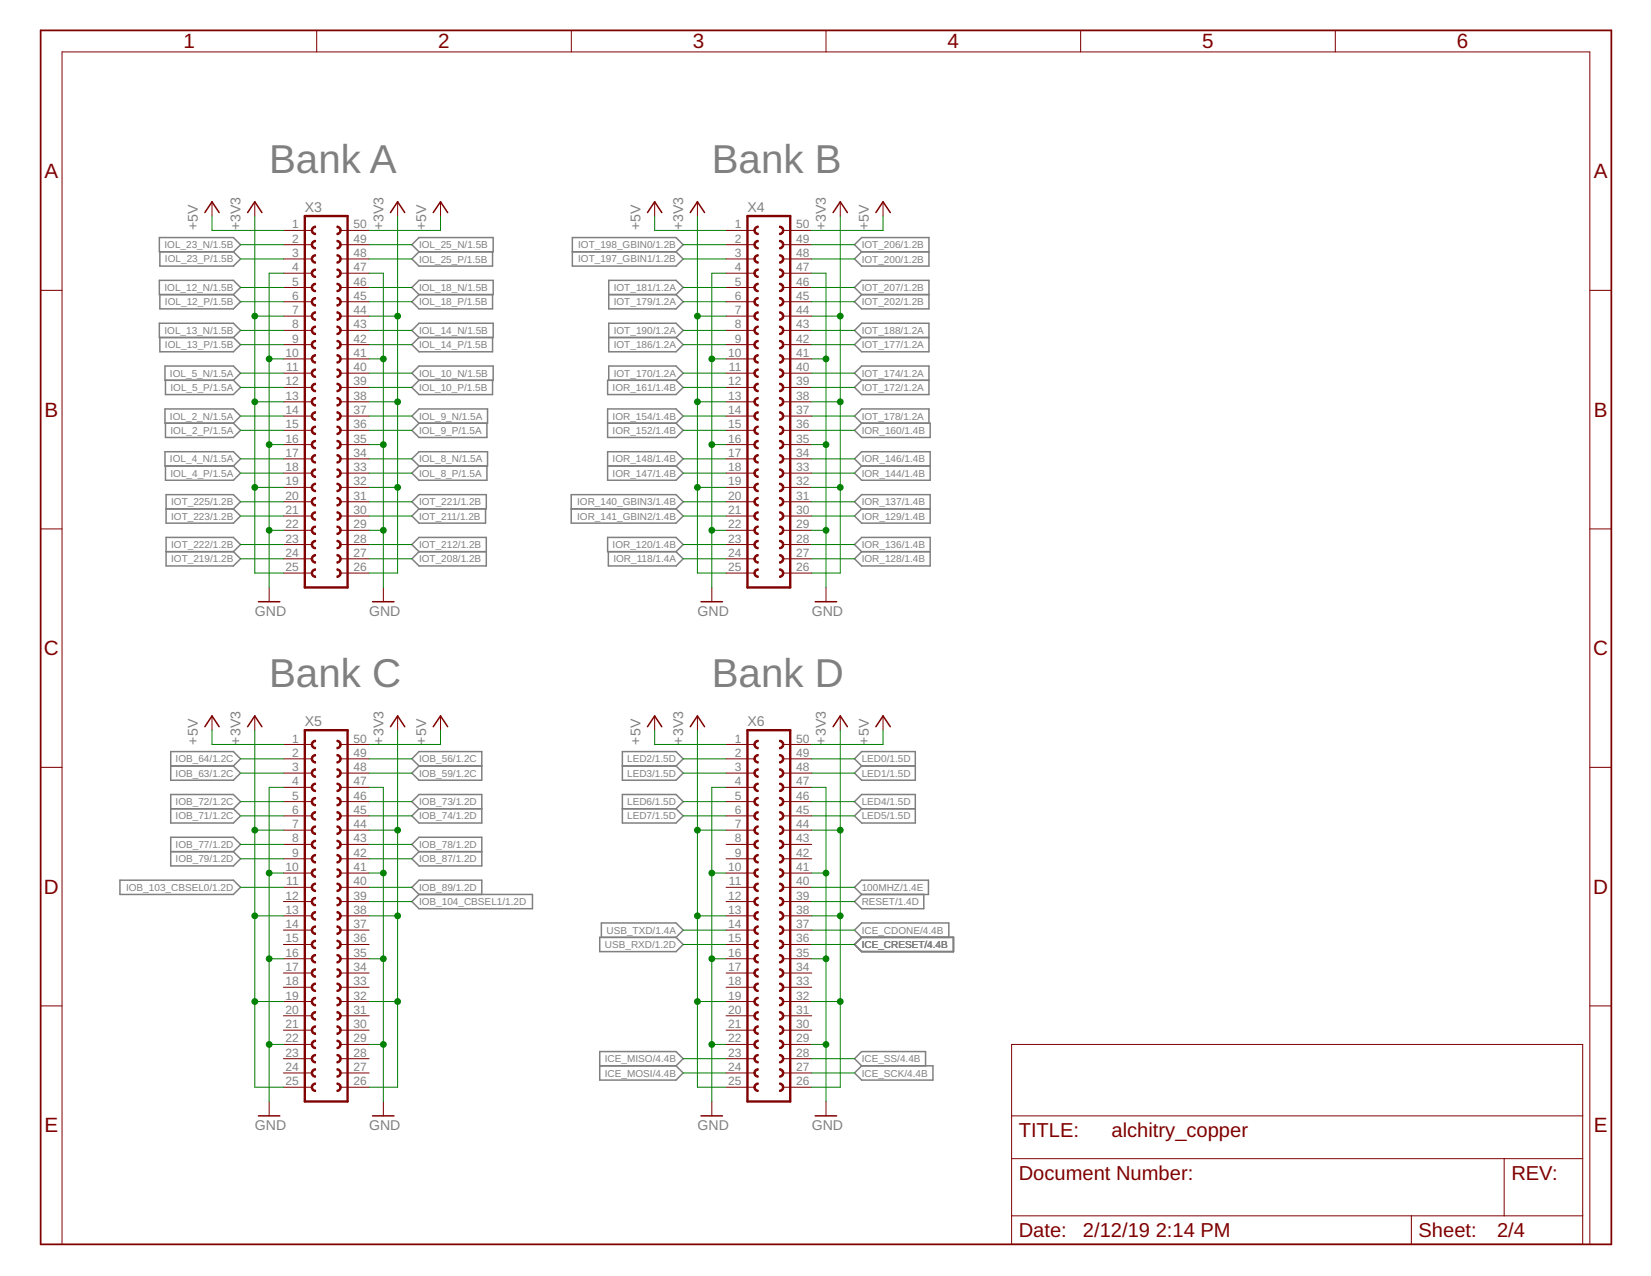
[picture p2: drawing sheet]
<svg xmlns="http://www.w3.org/2000/svg" width="279mm" height="216mm" viewBox="0 0 279 216" stroke-linecap="round" stroke-linejoin="round" font-family="sans-serif">
<defs><g id="words">
<g font-size="6.8" fill="#808080">
<text x="45.5" y="29.3">Bank A</text>
<text x="120.5" y="29.3">Bank B</text>
<text x="45.5" y="116.3">Bank C</text>
<text x="120.5" y="116.3">Bank D</text>
</g>
<g font-size="3.5" fill="#800000">
<text x="31.1" y="8.2">1</text>
<text x="74.2" y="8.2">2</text>
<text x="117.3" y="8.2">3</text>
<text x="160.4" y="8.2">4</text>
<text x="203.4" y="8.2">5</text>
<text x="246.5" y="8.2">6</text>
<text x="7.5" y="30.2">A</text>
<text x="269.7" y="30.2">A</text>
<text x="7.5" y="70.5">B</text>
<text x="269.7" y="70.5">B</text>
<text x="7.4" y="110.9">C</text>
<text x="269.6" y="110.9">C</text>
<text x="7.4" y="151.2">D</text>
<text x="269.6" y="151.2">D</text>
<text x="7.5" y="191.6">E</text>
<text x="269.7" y="191.6">E</text>
</g>
<g font-size="3.4" fill="#800000">
<text x="172.4" y="192.4">TITLE:</text>
<text x="188.1" y="192.4">alchitry_copper</text>
<text x="172.4" y="199.7">Document Number:</text>
<text x="255.8" y="199.7">REV:</text>
<text x="172.4" y="209.3">Date:</text>
<text x="183.3" y="209.3">2/12/19</text>
<text x="195.6" y="209.3">2:14 PM</text>
<text x="240.1" y="209.3">Sheet:</text>
<text x="253.4" y="209.3">2/4</text>
</g>
<g font-size="2.4" fill="#808080">
<text x="51.6" y="35.8">X3</text>
<text x="126.5" y="35.8">X4</text>
<text x="33.5" y="39" transform="rotate(-90 33.5 39)">+5V</text>
<text x="40.7" y="39" transform="rotate(-90 40.7 39)">+3V3</text>
<text x="64.9" y="39" transform="rotate(-90 64.9 39)">+3V3</text>
<text x="72.1" y="39" transform="rotate(-90 72.1 39)">+5V</text>
<text x="108.4" y="39" transform="rotate(-90 108.4 39)">+5V</text>
<text x="115.6" y="39" transform="rotate(-90 115.6 39)">+3V3</text>
<text x="139.8" y="39" transform="rotate(-90 139.8 39)">+3V3</text>
<text x="147" y="39" transform="rotate(-90 147 39)">+5V</text>
<text x="43.1" y="104.2">GND</text>
<text x="62.5" y="104.2">GND</text>
<text x="118" y="104.2">GND</text>
<text x="137.4" y="104.2">GND</text>
<text x="33.5" y="126" transform="rotate(-90 33.5 126)">+5V</text>
<text x="40.7" y="126" transform="rotate(-90 40.7 126)">+3V3</text>
<text x="51.6" y="122.8">X5</text>
<text x="64.9" y="126" transform="rotate(-90 64.9 126)">+3V3</text>
<text x="72.1" y="126" transform="rotate(-90 72.1 126)">+5V</text>
<text x="108.4" y="126" transform="rotate(-90 108.4 126)">+5V</text>
<text x="115.6" y="126" transform="rotate(-90 115.6 126)">+3V3</text>
<text x="126.5" y="122.8">X6</text>
<text x="139.8" y="126" transform="rotate(-90 139.8 126)">+3V3</text>
<text x="147" y="126" transform="rotate(-90 147 126)">+5V</text>
<text x="43.1" y="191.2">GND</text>
<text x="62.5" y="191.2">GND</text>
<text x="118" y="191.2">GND</text>
<text x="137.4" y="191.2">GND</text>
</g>
<g font-size="2" fill="#808080">
<text x="49.4" y="38.6">1</text>
<text x="49.4" y="41.1">2</text>
<text x="59.8" y="41.1">49</text>
<text x="59.8" y="38.6">50</text>
<text x="124.4" y="38.6">1</text>
<text x="124.4" y="41.1">2</text>
<text x="134.8" y="41.1">49</text>
<text x="134.8" y="38.6">50</text>
<text x="49.4" y="43.5">3</text>
<text x="49.4" y="45.9">4</text>
<text x="59.8" y="45.9">47</text>
<text x="59.8" y="43.5">48</text>
<text x="124.4" y="43.5">3</text>
<text x="124.4" y="45.9">4</text>
<text x="134.8" y="45.9">47</text>
<text x="134.8" y="43.5">48</text>
<text x="49.4" y="48.3">5</text>
<text x="49.4" y="50.7">6</text>
<text x="49.4" y="53.1">7</text>
<text x="59.8" y="53.1">44</text>
<text x="59.8" y="50.7">45</text>
<text x="59.8" y="48.3">46</text>
<text x="124.4" y="48.3">5</text>
<text x="124.4" y="50.7">6</text>
<text x="124.4" y="53.1">7</text>
<text x="134.8" y="53.1">44</text>
<text x="134.8" y="50.7">45</text>
<text x="134.8" y="48.3">46</text>
<text x="49.4" y="55.6">8</text>
<text x="49.4" y="58">9</text>
<text x="59.8" y="58">42</text>
<text x="59.8" y="55.6">43</text>
<text x="124.4" y="55.6">8</text>
<text x="124.4" y="58">9</text>
<text x="134.8" y="58">42</text>
<text x="134.8" y="55.6">43</text>
<text x="48.3" y="60.4">10</text>
<text x="48.3" y="65.2">12</text>
<text x="48.5" y="62.8">11</text>
<text x="59.8" y="65.2">39</text>
<text x="59.8" y="62.8">40</text>
<text x="59.8" y="60.4">41</text>
<text x="123.2" y="60.4">10</text>
<text x="123.2" y="65.2">12</text>
<text x="123.4" y="62.8">11</text>
<text x="134.8" y="65.2">39</text>
<text x="134.8" y="62.8">40</text>
<text x="134.8" y="60.4">41</text>
<text x="48.3" y="67.6">13</text>
<text x="48.3" y="70.1">14</text>
<text x="59.8" y="70.1">37</text>
<text x="59.8" y="67.6">38</text>
<text x="123.2" y="67.6">13</text>
<text x="123.2" y="70.1">14</text>
<text x="134.8" y="70.1">37</text>
<text x="134.8" y="67.6">38</text>
<text x="48.3" y="72.5">15</text>
<text x="48.3" y="74.9">16</text>
<text x="48.3" y="77.3">17</text>
<text x="59.8" y="77.3">34</text>
<text x="59.8" y="74.9">35</text>
<text x="59.8" y="72.5">36</text>
<text x="123.2" y="72.5">15</text>
<text x="123.2" y="74.9">16</text>
<text x="123.2" y="77.3">17</text>
<text x="134.8" y="77.3">34</text>
<text x="134.8" y="74.9">35</text>
<text x="134.8" y="72.5">36</text>
<text x="48.3" y="79.7">18</text>
<text x="48.3" y="82.1">19</text>
<text x="59.8" y="82.1">32</text>
<text x="59.8" y="79.7">33</text>
<text x="123.2" y="79.7">18</text>
<text x="123.2" y="82.1">19</text>
<text x="134.8" y="82.1">32</text>
<text x="134.8" y="79.7">33</text>
<text x="48.3" y="84.6">20</text>
<text x="48.3" y="87">21</text>
<text x="48.3" y="89.4">22</text>
<text x="59.8" y="89.4">29</text>
<text x="59.8" y="87">30</text>
<text x="59.8" y="84.6">31</text>
<text x="123.2" y="84.6">20</text>
<text x="123.2" y="87">21</text>
<text x="123.2" y="89.4">22</text>
<text x="134.8" y="89.4">29</text>
<text x="134.8" y="87">30</text>
<text x="134.8" y="84.6">31</text>
<text x="48.3" y="91.8">23</text>
<text x="48.3" y="94.2">24</text>
<text x="59.8" y="94.2">27</text>
<text x="59.8" y="91.8">28</text>
<text x="123.2" y="91.8">23</text>
<text x="123.2" y="94.2">24</text>
<text x="134.8" y="94.2">27</text>
<text x="134.8" y="91.8">28</text>
<text x="48.3" y="96.6">25</text>
<text x="59.8" y="96.6">26</text>
<text x="123.2" y="96.6">25</text>
<text x="134.8" y="96.6">26</text>
<text x="49.4" y="125.6">1</text>
<text x="59.8" y="125.6">50</text>
<text x="124.4" y="125.6">1</text>
<text x="134.8" y="125.6">50</text>
<text x="49.4" y="128">2</text>
<text x="49.4" y="130.5">3</text>
<text x="59.8" y="130.5">48</text>
<text x="59.8" y="128">49</text>
<text x="124.4" y="128">2</text>
<text x="124.4" y="130.5">3</text>
<text x="134.8" y="130.5">48</text>
<text x="134.8" y="128">49</text>
<text x="49.4" y="132.9">4</text>
<text x="49.4" y="135.3">5</text>
<text x="49.4" y="137.7">6</text>
<text x="59.8" y="137.7">45</text>
<text x="59.8" y="135.3">46</text>
<text x="59.8" y="132.9">47</text>
<text x="124.4" y="132.9">4</text>
<text x="124.4" y="135.3">5</text>
<text x="124.4" y="137.7">6</text>
<text x="134.8" y="137.7">45</text>
<text x="134.8" y="135.3">46</text>
<text x="134.8" y="132.9">47</text>
<text x="49.4" y="140.1">7</text>
<text x="49.4" y="142.5">8</text>
<text x="59.8" y="142.5">43</text>
<text x="59.8" y="140.1">44</text>
<text x="124.4" y="140.1">7</text>
<text x="124.4" y="142.5">8</text>
<text x="134.8" y="142.5">43</text>
<text x="134.8" y="140.1">44</text>
<text x="48.3" y="147.4">10</text>
<text x="48.5" y="149.8">11</text>
<text x="49.4" y="145">9</text>
<text x="59.8" y="149.8">40</text>
<text x="59.8" y="147.4">41</text>
<text x="59.8" y="145">42</text>
<text x="123.2" y="147.4">10</text>
<text x="123.4" y="149.8">11</text>
<text x="124.4" y="145">9</text>
<text x="134.8" y="149.8">40</text>
<text x="134.8" y="147.4">41</text>
<text x="134.8" y="145">42</text>
<text x="48.3" y="152.2">12</text>
<text x="48.3" y="154.6">13</text>
<text x="59.8" y="154.6">38</text>
<text x="59.8" y="152.2">39</text>
<text x="123.2" y="152.2">12</text>
<text x="123.2" y="154.6">13</text>
<text x="134.8" y="154.6">38</text>
<text x="134.8" y="152.2">39</text>
<text x="48.3" y="157">14</text>
<text x="48.3" y="159.5">15</text>
<text x="48.3" y="161.9">16</text>
<text x="59.8" y="161.9">35</text>
<text x="59.8" y="159.5">36</text>
<text x="59.8" y="157">37</text>
<text x="123.2" y="157">14</text>
<text x="123.2" y="159.5">15</text>
<text x="123.2" y="161.9">16</text>
<text x="134.8" y="161.9">35</text>
<text x="134.8" y="159.5">36</text>
<text x="134.8" y="157">37</text>
<text x="48.3" y="164.3">17</text>
<text x="48.3" y="166.7">18</text>
<text x="59.8" y="166.7">33</text>
<text x="59.8" y="164.3">34</text>
<text x="123.2" y="164.3">17</text>
<text x="123.2" y="166.7">18</text>
<text x="134.8" y="166.7">33</text>
<text x="134.8" y="164.3">34</text>
<text x="48.3" y="169.1">19</text>
<text x="48.3" y="171.5">20</text>
<text x="48.3" y="174">21</text>
<text x="59.8" y="174">30</text>
<text x="59.8" y="171.5">31</text>
<text x="59.8" y="169.1">32</text>
<text x="123.2" y="169.1">19</text>
<text x="123.2" y="171.5">20</text>
<text x="123.2" y="174">21</text>
<text x="134.8" y="174">30</text>
<text x="134.8" y="171.5">31</text>
<text x="134.8" y="169.1">32</text>
<text x="48.3" y="176.4">22</text>
<text x="48.3" y="178.8">23</text>
<text x="59.8" y="178.8">28</text>
<text x="59.8" y="176.4">29</text>
<text x="123.2" y="176.4">22</text>
<text x="123.2" y="178.8">23</text>
<text x="134.8" y="178.8">28</text>
<text x="134.8" y="176.4">29</text>
<text x="48.3" y="181.2">24</text>
<text x="48.3" y="183.6">25</text>
<text x="59.8" y="183.6">26</text>
<text x="59.8" y="181.2">27</text>
<text x="123.2" y="181.2">24</text>
<text x="123.2" y="183.6">25</text>
<text x="134.8" y="183.6">26</text>
<text x="134.8" y="181.2">27</text>
</g>
<g font-size="1.7" fill="#808080">
<text x="27.8" y="42">IOL_23_N/1.5B</text>
<text x="97.8" y="42">IOT_198_GBIN0/1.2B</text>
<text x="27.9" y="44.4">IOL_23_P/1.5B</text>
<text x="70.9" y="44.4">IOL_25_P/1.5B</text>
<text x="70.9" y="42">IOL_25_N/1.5B</text>
<text x="97.8" y="44.4">IOT_197_GBIN1/1.2B</text>
<text x="145.8" y="44.4">IOT_200/1.2B</text>
<text x="145.8" y="42">IOT_206/1.2B</text>
<text x="27.8" y="49.2">IOL_12_N/1.5B</text>
<text x="27.9" y="51.7">IOL_12_P/1.5B</text>
<text x="70.9" y="51.7">IOL_18_P/1.5B</text>
<text x="70.9" y="49.2">IOL_18_N/1.5B</text>
<text x="103.9" y="51.7">IOT_179/1.2A</text>
<text x="103.9" y="49.2">IOT_181/1.2A</text>
<text x="145.8" y="51.7">IOT_202/1.2B</text>
<text x="145.8" y="49.2">IOT_207/1.2B</text>
<text x="27.8" y="56.5">IOL_13_N/1.5B</text>
<text x="27.9" y="58.9">IOL_13_P/1.5B</text>
<text x="70.9" y="58.9">IOL_14_P/1.5B</text>
<text x="70.9" y="56.5">IOL_14_N/1.5B</text>
<text x="103.9" y="58.9">IOT_186/1.2A</text>
<text x="103.9" y="56.5">IOT_190/1.2A</text>
<text x="145.8" y="58.9">IOT_177/1.2A</text>
<text x="145.8" y="56.5">IOT_188/1.2A</text>
<text x="28.8" y="63.7">IOL_5_N/1.5A</text>
<text x="70.9" y="63.7">IOL_10_N/1.5B</text>
<text x="103.9" y="63.7">IOT_170/1.2A</text>
<text x="145.8" y="63.7">IOT_174/1.2A</text>
<text x="28.8" y="71">IOL_2_N/1.5A</text>
<text x="28.9" y="66.2">IOL_5_P/1.5A</text>
<text x="70.9" y="71">IOL_9_N/1.5A</text>
<text x="70.9" y="66.2">IOL_10_P/1.5B</text>
<text x="103.7" y="71">IOR_154/1.4B</text>
<text x="103.7" y="66.2">IOR_161/1.4B</text>
<text x="145.8" y="66.2">IOT_172/1.2A</text>
<text x="145.8" y="71">IOT_178/1.2A</text>
<text x="28.9" y="73.4">IOL_2_P/1.5A</text>
<text x="70.9" y="73.4">IOL_9_P/1.5A</text>
<text x="103.7" y="73.4">IOR_152/1.4B</text>
<text x="145.8" y="73.4">IOR_160/1.4B</text>
<text x="28.8" y="78.2">IOL_4_N/1.5A</text>
<text x="28.9" y="80.7">IOL_4_P/1.5A</text>
<text x="70.9" y="80.7">IOL_8_P/1.5A</text>
<text x="70.9" y="78.2">IOL_8_N/1.5A</text>
<text x="103.7" y="80.7">IOR_147/1.4B</text>
<text x="103.7" y="78.2">IOR_148/1.4B</text>
<text x="145.8" y="80.7">IOR_144/1.4B</text>
<text x="145.8" y="78.2">IOR_146/1.4B</text>
<text x="29" y="85.5">IOT_225/1.2B</text>
<text x="29" y="87.9">IOT_223/1.2B</text>
<text x="70.9" y="87.9">IOT_211/1.2B</text>
<text x="70.9" y="85.5">IOT_221/1.2B</text>
<text x="97.7" y="85.5">IOR_140_GBIN3/1.4B</text>
<text x="97.7" y="87.9">IOR_141_GBIN2/1.4B</text>
<text x="145.8" y="87.9">IOR_129/1.4B</text>
<text x="145.8" y="85.5">IOR_137/1.4B</text>
<text x="29" y="92.7">IOT_222/1.2B</text>
<text x="29" y="95.2">IOT_219/1.2B</text>
<text x="70.9" y="92.7">IOT_212/1.2B</text>
<text x="70.9" y="95.2">IOT_208/1.2B</text>
<text x="103.7" y="92.7">IOR_120/1.4B</text>
<text x="103.8" y="95.2">IOR_118/1.4A</text>
<text x="145.8" y="95.2">IOR_128/1.4B</text>
<text x="145.8" y="92.7">IOR_136/1.4B</text>
<text x="29.7" y="131.4">IOB_63/1.2C</text>
<text x="29.7" y="129">IOB_64/1.2C</text>
<text x="70.9" y="129">IOB_56/1.2C</text>
<text x="70.9" y="131.4">IOB_59/1.2C</text>
<text x="106.1" y="131.4">LED3/1.5D</text>
<text x="106.1" y="129">LED2/1.5D</text>
<text x="145.8" y="129">LED0/1.5D</text>
<text x="145.8" y="131.4">LED1/1.5D</text>
<text x="29.7" y="136.2">IOB_72/1.2C</text>
<text x="70.9" y="136.2">IOB_73/1.2D</text>
<text x="106.1" y="136.2">LED6/1.5D</text>
<text x="145.8" y="136.2">LED4/1.5D</text>
<text x="29.7" y="143.5">IOB_77/1.2D</text>
<text x="29.7" y="138.7">IOB_71/1.2C</text>
<text x="70.9" y="143.5">IOB_78/1.2D</text>
<text x="70.9" y="138.7">IOB_74/1.2D</text>
<text x="106.1" y="138.7">LED7/1.5D</text>
<text x="145.8" y="138.7">LED5/1.5D</text>
<text x="29.7" y="145.9">IOB_79/1.2D</text>
<text x="70.9" y="145.9">IOB_87/1.2D</text>
<text x="21.3" y="150.7">IOB_103_CBSEL0/1.2D</text>
<text x="70.9" y="153.2">IOB_104_CBSEL1/1.2D</text>
<text x="70.9" y="150.7">IOB_89/1.2D</text>
<text x="145.8" y="150.7">100MHZ/1.4E</text>
<text x="145.8" y="153.2">RESET/1.4D</text>
<text x="102.4" y="160.4">USB_RXD/1.2D</text>
<text x="102.6" y="158">USB_TXD/1.4A</text>
<text x="145.8" y="160.4">ICE_CRESET/4.4B</text>
<text x="145.8" y="158">ICE_CDONE/4.4B</text>
<text x="102.4" y="179.7">ICE_MISO/4.4B</text>
<text x="145.8" y="179.7">ICE_SS/4.4B</text>
<text x="102.4" y="182.2">ICE_MOSI/4.4B</text>
<text x="145.8" y="182.2">ICE_SCK/4.4B</text>
</g>
</g></defs>
<g fill="none" stroke="#808080" stroke-width=".25">
<path d="M27 47.4h12.5l1.2 1.2-1.2 1.2h-12.5zM27 40.2h12.5l1.2 1.2-1.2 1.2h-12.5zM27 54.7h12.5l1.2 1.2-1.2 1.2h-12.5zM27.1 49.8v2.5h12.4l1.2-1.2-1.2-1.3M27.1 42.6v2.4h12.4l1.2-1.2-1.2-1.2M27.1 57.1v2.4h12.4l1.2-1.2-1.2-1.2M69.7 41.4l1.2-1.2h12.6v2.4h-12.6zM69.7 48.6l1.2-1.2h12.6v2.4h-12.6zM69.7 55.9l1.2-1.2h12.6v2.4h-12.6zM70.9 42.6l-1.2 1.2 1.2 1.2h12.5v-2.4M70.9 49.8l-1.2 1.3 1.2 1.2h12.5v-2.5M70.9 57.1l-1.2 1.2 1.2 1.2h12.5v-2.4"/>
<path d="M96.9 40.2h17.5l1.2 1.2-1.2 1.2 1.2 1.2-1.2 1.2h-17.5zM96.9 42.6h17.5M103 47.4h11.4l1.2 1.2-1.2 1.2 1.2 1.3-1.2 1.2h-11.4zM103 49.8h11.4M103 54.7h11.4l1.2 1.2-1.2 1.2 1.2 1.2-1.2 1.2h-11.4zM103 57.1h11.4M144.6 48.6l1.2-1.2h11.4v4.9h-11.4l-1.2-1.2 1.2-1.3zM145.8 49.8h11.4M145.8 54.7h11.4v4.8h-11.4l-1.2-1.2 1.2-1.2-1.2-1.2zM145.8 57.1h11.4M145.8 40.2h11.4v4.8h-11.4l-1.2-1.2 1.2-1.2-1.2-1.2zM145.8 42.6h11.4"/>
<path d="M27.9 69.2h11.6l1.2 1.2-1.2 1.2h-11.6zM27.9 61.9h11.6l1.2 1.2-1.2 1.2h-11.6zM27.9 76.4h11.6l1.2 1.2-1.2 1.2h-11.6zM28 71.6v2.4h11.5l1.2-1.2-1.2-1.2M28 64.3v2.5h11.5l1.2-1.2-1.2-1.3M28 78.8v2.5h11.5l1.2-1.2-1.2-1.3M69.7 70.4l1.2-1.2h11.6v2.4h-11.6zM69.7 77.6l1.2-1.2h11.6v2.4h-11.6zM70.9 71.6l-1.2 1.2 1.2 1.2h11.5v-2.4M70.9 78.8l-1.2 1.3 1.2 1.2h11.5v-2.5M70.9 64.3l-1.2 1.3 1.2 1.2h12.5v-2.5M70.9 61.9h12.6v2.4h-12.6l-1.2-1.2z"/>
<path d="M102.8 69.2h11.6l1.2 1.2-1.2 1.2 1.2 1.2-1.2 1.2h-11.6zM102.8 71.6h11.6M102.8 76.4h11.6l1.2 1.2-1.2 1.2 1.2 1.3-1.2 1.2h-11.6zM102.8 78.8h11.6M102.8 64.3h11.6l1.2 1.3-1.2 1.2h-11.6zM103 64.3v-2.4h11.4l1.2 1.2-1.2 1.2M144.6 77.6l1.2-1.2h11.6v4.9h-11.6l-1.2-1.2 1.2-1.3zM145.8 71.6h11.6v2.4h-11.6l-1.2-1.2zM145.8 71.6l-1.2-1.2 1.2-1.2h11.4v2.4M145.8 78.8h11.6M145.8 64.3h11.4M145.8 61.9h11.4v4.9h-11.4l-1.2-1.2 1.2-1.3-1.2-1.2z"/>
<path d="M28.1 90.9h11.4l1.2 1.2-1.2 1.2 1.2 1.3-1.2 1.2h-11.4zM28.1 83.7h11.4l1.2 1.2-1.2 1.2 1.2 1.2-1.2 1.2h-11.4zM28.1 86.1h11.4M28.1 93.3h11.4M69.7 84.9l1.2-1.2h11.4v2.4h-11.4zM70.9 90.9h11.4v4.9h-11.4l-1.2-1.2 1.2-1.3-1.2-1.2zM70.9 86.1l-1.2 1.2 1.2 1.2h11.3v-2.4M70.9 93.3h11.4M96.7 83.7h17.7l1.2 1.2-1.2 1.2 1.2 1.2-1.2 1.2h-17.7zM96.7 86.1h17.7M102.8 90.9h11.6l1.2 1.2-1.2 1.2h-11.6zM103 93.3v2.5h11.4l1.2-1.2-1.2-1.3"/>
<path d="M145.8 86.1h11.6M145.8 83.7h11.6v4.8h-11.6l-1.2-1.2 1.2-1.2-1.2-1.2zM145.8 93.3h11.6M145.8 90.9h11.6v4.9h-11.6l-1.2-1.2 1.2-1.3-1.2-1.2zM28.9 127.2h10.6l1.2 1.2-1.2 1.2 1.2 1.2-1.2 1.2h-10.6zM28.9 129.6h10.6M28.9 136.8h10.6M28.9 134.4h10.6l1.2 1.2-1.2 1.2 1.2 1.2-1.2 1.3h-10.6zM69.7 135.6l1.2-1.2h10.6v4.9h-10.6l-1.2-1.3 1.2-1.2zM70.9 127.2h10.6v4.8h-10.6l-1.2-1.2 1.2-1.2-1.2-1.2zM70.9 129.6h10.6M70.9 136.8h10.6"/>
<path d="M105.3 127.2h9.1l1.2 1.2-1.2 1.2 1.2 1.2-1.2 1.2h-9.1zM105.3 129.6h9.1M105.3 134.4h9.1l1.2 1.2-1.2 1.2 1.2 1.2-1.2 1.3h-9.1zM105.3 136.8h9.1M144.6 135.6l1.2-1.2h9.1v4.9h-9.1l-1.2-1.3 1.2-1.2zM145.8 127.2h9.1v4.8h-9.1l-1.2-1.2 1.2-1.2-1.2-1.2zM145.8 129.6h9.1M145.8 136.8h9.1M20.3 148.9h19.2l1.2 1.2-1.2 1.2h-19.2zM28.9 141.7h10.6l1.2 1.2-1.2 1.2 1.2 1.2-1.2 1.2h-10.6zM28.9 144.1h10.6M70.9 151.3l-1.2-1.2 1.2-1.2h10.6v2.4"/>
<path d="M70.9 151.3h19.2v2.5h-19.2l-1.2-1.3zM70.9 141.7h10.6v4.8h-10.6l-1.2-1.2 1.2-1.2-1.2-1.2zM70.9 144.1h10.6M101.5 158.6h12.9l1.2 1.2-1.2 1.2h-12.9zM101.8 158.6v-2.4h12.6l1.2 1.2-1.2 1.2M145.8 148.9h11.3v2.4h-11.3l-1.2-1.2zM145.8 151.3l-1.2 1.2 1.2 1.3h10.5v-2.5M145.8 158.6h15.6v2.4h-15.6l-1.2-1.2zM145.8 158.6l-1.2-1.2 1.2-1.2h14.8v2.4M101.5 177.9h12.9l1.2 1.2-1.2 1.2 1.2 1.2-1.2 1.3h-12.9zM101.5 180.3h12.9M145.8 180.3h12.1v2.5h-12.1l-1.2-1.3z"/>
<path d="M145.8 180.3l-1.2-1.2 1.2-1.2h10.8v2.4"/>
</g>
<path d="M6.9 5.1h265.8v205.4h-265.8z" fill="none" stroke="#800000" stroke-width=".3"/>
<g fill="none" stroke="#800000" stroke-width=".17">
<path d="M53.6 5.1v3.7M96.7 5.1v3.7M139.8 5.1v3.7M182.9 5.1v3.7M226 5.1v3.7M35.9 34.1v2.5M43.1 34.1v2.5M48 39h4.8M57.6 39h4.9M67.3 34.1v2.5M74.5 34.1v2.5M110.8 34.1v2.5"/>
<path d="M118 34.1v2.5M122.9 39h4.8M132.5 39h4.9M142.2 34.1v2.5M149.4 34.1v2.5M6.9 49.1h3.6M48 41.4h4.8M48 43.8h4.8M48 46.2h4.8M48 48.6h4.8M48 51.1h4.8M48 53.5h4.8"/>
<path d="M48 55.9h4.8M48 58.3h4.8M57.6 41.4h4.9M57.6 43.8h4.9M57.6 46.2h4.9M57.6 48.6h4.9M57.6 51.1h4.9M57.6 53.5h4.9M57.6 55.9h4.9M57.6 58.3h4.9M122.9 41.4h4.8M122.9 43.8h4.8"/>
<path d="M122.9 46.2h4.8M122.9 48.6h4.8M122.9 51.1h4.8M122.9 53.5h4.8M122.9 55.9h4.8M122.9 58.3h4.8M132.5 41.4h4.9M132.5 43.8h4.9M132.5 46.2h4.9M132.5 48.6h4.9M132.5 51.1h4.9M132.5 53.5h4.9"/>
<path d="M132.5 55.9h4.9M132.5 58.3h4.9M269 49.1h3.7M48 60.7h4.8M48 63.1h4.8M48 65.6h4.8M48 68h4.8M48 70.4h4.8M48 72.8h4.8M48 75.2h4.8M48 77.6h4.8M57.6 60.7h4.9"/>
<path d="M57.6 63.1h4.9M57.6 65.6h4.9M57.6 68h4.9M57.6 70.4h4.9M57.6 72.8h4.9M57.6 75.2h4.9M57.6 77.6h4.9M122.9 60.7h4.8M122.9 63.1h4.8M122.9 65.6h4.8M122.9 68h4.8M122.9 70.4h4.8"/>
<path d="M122.9 72.8h4.8M122.9 75.2h4.8M122.9 77.6h4.8M132.5 60.7h4.9M132.5 63.1h4.9M132.5 65.6h4.9M132.5 68h4.9M132.5 70.4h4.9M132.5 72.8h4.9M132.5 75.2h4.9M132.5 77.6h4.9M6.9 89.5h3.6"/>
<path d="M45.6 99.4v2.4M48 80.1h4.8M48 82.5h4.8M48 84.9h4.8M48 87.3h4.8M48 89.7h4.8M48 92.1h4.8M48 94.6h4.8M48 97h4.8M57.6 80.1h4.9M57.6 82.5h4.9M57.6 84.9h4.9"/>
<path d="M57.6 87.3h4.9M57.6 89.7h4.9M57.6 92.1h4.9M57.6 94.6h4.9M57.6 97h4.9M64.9 99.4v2.4M120.5 99.4v2.4M122.9 80.1h4.8M122.9 82.5h4.8M122.9 84.9h4.8M122.9 87.3h4.8M122.9 89.7h4.8"/>
<path d="M122.9 92.1h4.8M122.9 94.6h4.8M122.9 97h4.8M132.5 80.1h4.9M132.5 82.5h4.9M132.5 84.9h4.9M132.5 87.3h4.9M132.5 89.7h4.9M132.5 92.1h4.9M132.5 94.6h4.9M132.5 97h4.9M139.8 99.4v2.4"/>
<path d="M269 89.5h3.7M6.9 129.8h3.6M35.9 121.1v2.4M43.1 121.1v2.4M48 126h4.8M48 128.4h4.8M48 130.8h4.8M48 133.2h4.8M48 135.6h4.8M48 138h4.8M57.6 126h4.9M57.6 128.4h4.9"/>
<path d="M57.6 130.8h4.9M57.6 133.2h4.9M57.6 135.6h4.9M57.6 138h4.9M67.3 121.1v2.4M74.5 121.1v2.4M110.8 121.1v2.4M118 121.1v2.4M122.9 126h4.8M122.9 128.4h4.8M122.9 130.8h4.8M122.9 133.2h4.8"/>
<path d="M122.9 135.6h4.8M122.9 138h4.8M132.5 126h4.9M132.5 128.4h4.9M132.5 130.8h4.9M132.5 133.2h4.9M132.5 135.6h4.9M132.5 138h4.9M142.2 121.1v2.4M149.4 121.1v2.4M269 129.8h3.7M48 140.5h4.8"/>
<path d="M48 142.9h4.8M48 145.3h4.8M48 147.7h4.8M48 150.1h4.8M48 152.5h4.8M48 155h4.8M48 157.4h4.8M48 159.8h4.8M57.6 140.5h4.9M57.6 142.9h4.9M57.6 145.3h4.9M57.6 147.7h4.9"/>
<path d="M57.6 150.1h4.9M57.6 152.5h4.9M57.6 155h4.9M57.6 157.4h4.9M57.6 159.8h4.9M122.9 140.5h4.8M122.9 142.9h4.8M122.9 145.3h4.8M122.9 147.7h4.8M122.9 150.1h4.8M122.9 152.5h4.8M122.9 155h4.8"/>
<path d="M122.9 157.4h4.8M122.9 159.8h4.8M132.5 140.5h4.9M132.5 142.9h4.9M132.5 145.3h4.9M132.5 147.7h4.9M132.5 150.1h4.9M132.5 152.5h4.9M132.5 155h4.9M132.5 157.4h4.9M132.5 159.8h4.9M6.9 170.2h3.6"/>
<path d="M48 176.7h4.8M48 162.2h4.8M48 164.6h4.8M48 167h4.8M48 169.5h4.8M48 171.9h4.8M48 174.3h4.8M48 179.1h4.8M57.6 176.7h4.9M57.6 162.2h4.9M57.6 164.6h4.9M57.6 167h4.9"/>
<path d="M57.6 169.5h4.9M57.6 171.9h4.9M57.6 174.3h4.9M57.6 179.1h4.9M122.9 176.7h4.8M122.9 162.2h4.8M122.9 164.6h4.8M122.9 167h4.8M122.9 169.5h4.8M122.9 171.9h4.8M122.9 174.3h4.8M122.9 179.1h4.8"/>
<path d="M132.5 176.7h4.9M132.5 162.2h4.9M132.5 164.6h4.9M132.5 167h4.9M132.5 169.5h4.9M132.5 171.9h4.9M132.5 174.3h4.9M132.5 179.1h4.9M171.2 176.7h96.6v33.8h-96.6zM269 170.2h3.7M45.6 186.4v2.4M48 181.5h4.8"/>
<path d="M48 184h4.8M57.6 181.5h4.9M57.6 184h4.9M64.9 186.4v2.4M120.5 186.4v2.4M122.9 181.5h4.8M122.9 184h4.8M132.5 181.5h4.9M132.5 184h4.9M139.8 186.4v2.4M171.2 196h96.6M171.2 188.8h96.6"/>
<path d="M254.6 196v9.7M10.5 210.5v-201.7h258.5v201.7M171.2 205.7h96.6M238.8 205.7v4.8"/>
</g>
<path d="M51.6 36.6h7.2v62.8h-7.2zM126.5 36.6h7.2v62.8h-7.2zM51.6 123.5h7.2v62.9h-7.2zM126.5 123.5h7.2v62.9h-7.2z" fill="none" stroke="#800000" stroke-width=".4"/>
<g fill="#800000" stroke="#800000" stroke-width=".17">
<path d="M52.9 91.6l.5-.2v.3a.49 .49 0 0 0-.5 .4 .49 .49 0 0 0 .5 .5v.3a.72 .72 0 0 1-.7-.5 .72 .72 0 0 1 .2-.8z" fill-rule="evenodd"/>
<path d="M52.9 94l.5-.2v.3a.49 .49 0 0 0-.5 .5 .49 .49 0 0 0 .5 .4v.3a.74 .74 0 0 1-.7-.5 .74 .74 0 0 1 .2-.8z" fill-rule="evenodd"/>
<path d="M52.9 96.5l.5-.3v.3a.48 .48 0 0 0-.5 .5 .48 .48 0 0 0 .5 .5v.2a.74 .74 0 0 1-.7-.4 .74 .74 0 0 1 .2-.8z" fill-rule="evenodd"/>
<path d="M57 91.4a.72 .72 0 0 1 .8 .7 .72 .72 0 0 1-.8 .8v-.3a.49 .49 0 0 0 .5-.5 .49 .49 0 0 0-.5-.4z" fill-rule="evenodd"/>
<path d="M57 93.8a.73 .73 0 0 1 .8 .8 .73 .73 0 0 1-.8 .7v-.3a.49 .49 0 0 0 .5-.4 .49 .49 0 0 0-.5-.5z" fill-rule="evenodd"/>
<path d="M57 96.2a.73 .73 0 0 1 .8 .8 .73 .73 0 0 1-.8 .7v-.2a.48 .48 0 0 0 .5-.5 .48 .48 0 0 0-.5-.5z" fill-rule="evenodd"/>
<path d="M52.9 86.8l.5-.2v.2a.49 .49 0 0 0-.5 .5 .49 .49 0 0 0 .5 .5v.2a.73 .73 0 0 1-.7-.4 .73 .73 0 0 1 .2-.8z" fill-rule="evenodd"/>
<path d="M52.9 89.2l.5-.2v.2a.49 .49 0 0 0-.5 .5 .49 .49 0 0 0 .5 .5v.2a.73 .73 0 0 1-.7-.4 .73 .73 0 0 1 .2-.8z" fill-rule="evenodd"/>
<path d="M57 86.6a.72 .72 0 0 1 .8 .7 .72 .72 0 0 1-.8 .7v-.2a.49 .49 0 0 0 .5-.5 .49 .49 0 0 0-.5-.5z" fill-rule="evenodd"/>
<path d="M57 89a.72 .72 0 0 1 .8 .7 .72 .72 0 0 1-.8 .7v-.2a.49 .49 0 0 0 .5-.5 .49 .49 0 0 0-.5-.5z" fill-rule="evenodd"/>
<path d="M52.9 79.5l.5-.2v.3a.49 .49 0 0 0-.5 .5 .49 .49 0 0 0 .5 .4v.3a.74 .74 0 0 1-.7-.5 .74 .74 0 0 1 .2-.8z" fill-rule="evenodd"/>
<path d="M52.9 82l.5-.3v.3a.48 .48 0 0 0-.5 .5 .48 .48 0 0 0 .5 .5v.2a.74 .74 0 0 1-.7-.4 .74 .74 0 0 1 .2-.8z" fill-rule="evenodd"/>
<path d="M52.9 84.4l.5-.2v.2a.48 .48 0 0 0-.5 .5 .48 .48 0 0 0 .5 .5v.2a.74 .74 0 0 1-.7-.4 .74 .74 0 0 1 .2-.8z" fill-rule="evenodd"/>
<path d="M57 79.3a.73 .73 0 0 1 .8 .8 .73 .73 0 0 1-.8 .7v-.3a.49 .49 0 0 0 .5-.4 .49 .49 0 0 0-.5-.5z" fill-rule="evenodd"/>
<path d="M57 81.7a.73 .73 0 0 1 .8 .8 .73 .73 0 0 1-.8 .7v-.2a.48 .48 0 0 0 .5-.5 .48 .48 0 0 0-.5-.5z" fill-rule="evenodd"/>
<path d="M57 84.2a.73 .73 0 0 1 .8 .7 .73 .73 0 0 1-.8 .7v-.2a.48 .48 0 0 0 .5-.5 .48 .48 0 0 0-.5-.5z" fill-rule="evenodd"/>
<path d="M52.9 74.7l.5-.2v.2a.49 .49 0 0 0-.5 .5 .49 .49 0 0 0 .5 .5v.2a.73 .73 0 0 1-.7-.4 .73 .73 0 0 1 .2-.8z" fill-rule="evenodd"/>
<path d="M52.9 77.1l.5-.2v.3a.49 .49 0 0 0-.5 .4 .49 .49 0 0 0 .5 .5v.3a.72 .72 0 0 1-.7-.5 .72 .72 0 0 1 .2-.8z" fill-rule="evenodd"/>
<path d="M57 74.5a.72 .72 0 0 1 .8 .7 .72 .72 0 0 1-.8 .7v-.2a.49 .49 0 0 0 .5-.5 .49 .49 0 0 0-.5-.5z" fill-rule="evenodd"/>
<path d="M57 76.9a.72 .72 0 0 1 .8 .7 .72 .72 0 0 1-.8 .8v-.3a.49 .49 0 0 0 .5-.5 .49 .49 0 0 0-.5-.4z" fill-rule="evenodd"/>
<path d="M52.9 67.5l.5-.3v.3a.48 .48 0 0 0-.5 .5 .48 .48 0 0 0 .5 .5v.2a.74 .74 0 0 1-.7-.4 .74 .74 0 0 1 .2-.8z" fill-rule="evenodd"/>
<path d="M52.9 69.9l.5-.2v.2a.48 .48 0 0 0-.5 .5 .48 .48 0 0 0 .5 .5v.2a.74 .74 0 0 1-.7-.4 .74 .74 0 0 1 .2-.8z" fill-rule="evenodd"/>
<path d="M52.9 72.3l.5-.2v.2a.49 .49 0 0 0-.5 .5 .49 .49 0 0 0 .5 .5v.2a.73 .73 0 0 1-.7-.4 .73 .73 0 0 1 .2-.8z" fill-rule="evenodd"/>
<path d="M57 67.2a.73 .73 0 0 1 .8 .8 .73 .73 0 0 1-.8 .7v-.2a.48 .48 0 0 0 .5-.5 .48 .48 0 0 0-.5-.5z" fill-rule="evenodd"/>
<path d="M57 69.7a.73 .73 0 0 1 .8 .7 .73 .73 0 0 1-.8 .7v-.2a.48 .48 0 0 0 .5-.5 .48 .48 0 0 0-.5-.5z" fill-rule="evenodd"/>
<path d="M57 72.1a.72 .72 0 0 1 .8 .7 .72 .72 0 0 1-.8 .7v-.2a.49 .49 0 0 0 .5-.5 .49 .49 0 0 0-.5-.5z" fill-rule="evenodd"/>
<path d="M52.9 62.6l.5-.2v.3a.49 .49 0 0 0-.5 .4 .49 .49 0 0 0 .5 .5v.3a.72 .72 0 0 1-.7-.5 .72 .72 0 0 1 .2-.8z" fill-rule="evenodd"/>
<path d="M52.9 65l.5-.2v.3a.48 .48 0 0 0-.5 .5 .48 .48 0 0 0 .5 .4v.3a.74 .74 0 0 1-.7-.5 .74 .74 0 0 1 .2-.8z" fill-rule="evenodd"/>
<path d="M57 62.4a.72 .72 0 0 1 .8 .7 .72 .72 0 0 1-.8 .8v-.3a.49 .49 0 0 0 .5-.5 .49 .49 0 0 0-.5-.4z" fill-rule="evenodd"/>
<path d="M57 64.8a.73 .73 0 0 1 .8 .8 .73 .73 0 0 1-.8 .7v-.3a.48 .48 0 0 0 .5-.4 .48 .48 0 0 0-.5-.5z" fill-rule="evenodd"/>
<path d="M52.9 57.8l.5-.2v.2a.49 .49 0 0 0-.5 .5 .49 .49 0 0 0 .5 .5v.2a.73 .73 0 0 1-.7-.4 .73 .73 0 0 1 .2-.8z" fill-rule="evenodd"/>
<path d="M52.9 60.2l.5-.2v.2a.49 .49 0 0 0-.5 .5 .49 .49 0 0 0 .5 .5v.2a.73 .73 0 0 1-.7-.4 .73 .73 0 0 1 .2-.8z" fill-rule="evenodd"/>
<path d="M57 57.6a.72 .72 0 0 1 .8 .7 .72 .72 0 0 1-.8 .7v-.2a.49 .49 0 0 0 .5-.5 .49 .49 0 0 0-.5-.5z" fill-rule="evenodd"/>
<path d="M57 60a.72 .72 0 0 1 .8 .7 .72 .72 0 0 1-.8 .7v-.2a.49 .49 0 0 0 .5-.5 .49 .49 0 0 0-.5-.5z" fill-rule="evenodd"/>
<path d="M52.9 50.5l.5-.2v.3a.48 .48 0 0 0-.5 .5 .48 .48 0 0 0 .5 .4v.3a.74 .74 0 0 1-.7-.5 .74 .74 0 0 1 .2-.8z" fill-rule="evenodd"/>
<path d="M52.9 53l.5-.3v.3a.48 .48 0 0 0-.5 .5 .48 .48 0 0 0 .5 .5v.2a.74 .74 0 0 1-.7-.4 .74 .74 0 0 1 .2-.8z" fill-rule="evenodd"/>
<path d="M52.9 55.4l.5-.2v.2a.49 .49 0 0 0-.5 .5 .49 .49 0 0 0 .5 .5v.2a.74 .74 0 0 1-.7-.4 .74 .74 0 0 1 .2-.8z" fill-rule="evenodd"/>
<path d="M57 50.3a.73 .73 0 0 1 .8 .8 .73 .73 0 0 1-.8 .7v-.3a.48 .48 0 0 0 .5-.4 .48 .48 0 0 0-.5-.5z" fill-rule="evenodd"/>
<path d="M57 52.7a.73 .73 0 0 1 .8 .8 .73 .73 0 0 1-.8 .7v-.2a.48 .48 0 0 0 .5-.5 .48 .48 0 0 0-.5-.5z" fill-rule="evenodd"/>
<path d="M57 55.2a.73 .73 0 0 1 .8 .7 .73 .73 0 0 1-.8 .7v-.2a.49 .49 0 0 0 .5-.5 .49 .49 0 0 0-.5-.5z" fill-rule="evenodd"/>
<path d="M57 47.9a.72 .72 0 0 1 .8 .7 .72 .72 0 0 1-.8 .8v-.3a.49 .49 0 0 0 .5-.5 .49 .49 0 0 0-.5-.4z" fill-rule="evenodd"/>
<path d="M57 45.5a.72 .72 0 0 1 .8 .7 .72 .72 0 0 1-.8 .7v-.2a.49 .49 0 0 0 .5-.5 .49 .49 0 0 0-.5-.5z" fill-rule="evenodd"/>
<path d="M57 43.1a.72 .72 0 0 1 .8 .7 .72 .72 0 0 1-.8 .7v-.2a.49 .49 0 0 0 .5-.5 .49 .49 0 0 0-.5-.5z" fill-rule="evenodd"/>
<path d="M52.9 48.1l.5-.2v.3a.49 .49 0 0 0-.5 .4 .49 .49 0 0 0 .5 .5v.3a.72 .72 0 0 1-.7-.5 .72 .72 0 0 1 .2-.8z" fill-rule="evenodd"/>
<path d="M52.9 45.7l.5-.2v.2a.49 .49 0 0 0-.5 .5 .49 .49 0 0 0 .5 .5v.2a.72 .72 0 0 1-.7-.4 .72 .72 0 0 1 .2-.8z" fill-rule="evenodd"/>
<path d="M52.9 43.3l.5-.2v.2a.49 .49 0 0 0-.5 .5 .49 .49 0 0 0 .5 .5v.2a.73 .73 0 0 1-.7-.4 .73 .73 0 0 1 .2-.8z" fill-rule="evenodd"/>
<path d="M57 40.7a.73 .73 0 0 1 .8 .7 .73 .73 0 0 1-.8 .7v-.2a.49 .49 0 0 0 .5-.5 .49 .49 0 0 0-.5-.5z" fill-rule="evenodd"/>
<path d="M57 38.2a.73 .73 0 0 1 .8 .8 .73 .73 0 0 1-.8 .7v-.2a.48 .48 0 0 0 .5-.5 .48 .48 0 0 0-.5-.5z" fill-rule="evenodd"/>
<path d="M52.9 40.9l.5-.2v.2a.49 .49 0 0 0-.5 .5 .49 .49 0 0 0 .5 .5v.2a.74 .74 0 0 1-.7-.4 .74 .74 0 0 1 .2-.8z" fill-rule="evenodd"/>
<path d="M52.9 38.5l.5-.3v.3a.48 .48 0 0 0-.5 .5 .48 .48 0 0 0 .5 .5v.2a.74 .74 0 0 1-.7-.4 .74 .74 0 0 1 .2-.8z" fill-rule="evenodd"/>
<path d="M127.8 91.6l.5-.2v.3a.49 .49 0 0 0-.5 .4 .49 .49 0 0 0 .5 .5v.3a.72 .72 0 0 1-.7-.5 .72 .72 0 0 1 .2-.8z" fill-rule="evenodd"/>
<path d="M127.8 94l.5-.2v.3a.49 .49 0 0 0-.5 .5 .49 .49 0 0 0 .5 .4v.3a.74 .74 0 0 1-.7-.5 .74 .74 0 0 1 .2-.8z" fill-rule="evenodd"/>
<path d="M127.8 96.5l.5-.3v.3a.48 .48 0 0 0-.5 .5 .48 .48 0 0 0 .5 .5v.2a.74 .74 0 0 1-.7-.4 .74 .74 0 0 1 .2-.8z" fill-rule="evenodd"/>
<path d="M131.9 91.4a.72 .72 0 0 1 .8 .7 .72 .72 0 0 1-.8 .8v-.3a.49 .49 0 0 0 .5-.5 .49 .49 0 0 0-.5-.4z" fill-rule="evenodd"/>
<path d="M131.9 93.8a.73 .73 0 0 1 .8 .8 .73 .73 0 0 1-.8 .7v-.3a.49 .49 0 0 0 .5-.4 .49 .49 0 0 0-.5-.5z" fill-rule="evenodd"/>
<path d="M131.9 96.2a.73 .73 0 0 1 .8 .8 .73 .73 0 0 1-.8 .7v-.2a.48 .48 0 0 0 .5-.5 .48 .48 0 0 0-.5-.5z" fill-rule="evenodd"/>
<path d="M127.8 86.8l.5-.2v.2a.49 .49 0 0 0-.5 .5 .49 .49 0 0 0 .5 .5v.2a.73 .73 0 0 1-.7-.4 .73 .73 0 0 1 .2-.8z" fill-rule="evenodd"/>
<path d="M127.8 89.2l.5-.2v.2a.49 .49 0 0 0-.5 .5 .49 .49 0 0 0 .5 .5v.2a.73 .73 0 0 1-.7-.4 .73 .73 0 0 1 .2-.8z" fill-rule="evenodd"/>
<path d="M131.9 86.6a.72 .72 0 0 1 .8 .7 .72 .72 0 0 1-.8 .7v-.2a.49 .49 0 0 0 .5-.5 .49 .49 0 0 0-.5-.5z" fill-rule="evenodd"/>
<path d="M131.9 89a.72 .72 0 0 1 .8 .7 .72 .72 0 0 1-.8 .7v-.2a.49 .49 0 0 0 .5-.5 .49 .49 0 0 0-.5-.5z" fill-rule="evenodd"/>
<path d="M127.8 79.5l.5-.2v.3a.49 .49 0 0 0-.5 .5 .49 .49 0 0 0 .5 .4v.3a.74 .74 0 0 1-.7-.5 .74 .74 0 0 1 .2-.8z" fill-rule="evenodd"/>
<path d="M127.8 82l.5-.3v.3a.48 .48 0 0 0-.5 .5 .48 .48 0 0 0 .5 .5v.2a.74 .74 0 0 1-.7-.4 .74 .74 0 0 1 .2-.8z" fill-rule="evenodd"/>
<path d="M127.8 84.4l.5-.2v.2a.48 .48 0 0 0-.5 .5 .48 .48 0 0 0 .5 .5v.2a.74 .74 0 0 1-.7-.4 .74 .74 0 0 1 .2-.8z" fill-rule="evenodd"/>
<path d="M131.9 79.3a.73 .73 0 0 1 .8 .8 .73 .73 0 0 1-.8 .7v-.3a.49 .49 0 0 0 .5-.4 .49 .49 0 0 0-.5-.5z" fill-rule="evenodd"/>
<path d="M131.9 81.7a.73 .73 0 0 1 .8 .8 .73 .73 0 0 1-.8 .7v-.2a.48 .48 0 0 0 .5-.5 .48 .48 0 0 0-.5-.5z" fill-rule="evenodd"/>
<path d="M131.9 84.2a.73 .73 0 0 1 .8 .7 .73 .73 0 0 1-.8 .7v-.2a.48 .48 0 0 0 .5-.5 .48 .48 0 0 0-.5-.5z" fill-rule="evenodd"/>
<path d="M127.8 74.7l.5-.2v.2a.49 .49 0 0 0-.5 .5 .49 .49 0 0 0 .5 .5v.2a.73 .73 0 0 1-.7-.4 .73 .73 0 0 1 .2-.8z" fill-rule="evenodd"/>
<path d="M127.8 77.1l.5-.2v.3a.49 .49 0 0 0-.5 .4 .49 .49 0 0 0 .5 .5v.3a.72 .72 0 0 1-.7-.5 .72 .72 0 0 1 .2-.8z" fill-rule="evenodd"/>
<path d="M131.9 74.5a.72 .72 0 0 1 .8 .7 .72 .72 0 0 1-.8 .7v-.2a.49 .49 0 0 0 .5-.5 .49 .49 0 0 0-.5-.5z" fill-rule="evenodd"/>
<path d="M131.9 76.9a.72 .72 0 0 1 .8 .7 .72 .72 0 0 1-.8 .8v-.3a.49 .49 0 0 0 .5-.5 .49 .49 0 0 0-.5-.4z" fill-rule="evenodd"/>
<path d="M127.8 67.5l.5-.3v.3a.48 .48 0 0 0-.5 .5 .48 .48 0 0 0 .5 .5v.2a.74 .74 0 0 1-.7-.4 .74 .74 0 0 1 .2-.8z" fill-rule="evenodd"/>
<path d="M127.8 69.9l.5-.2v.2a.48 .48 0 0 0-.5 .5 .48 .48 0 0 0 .5 .5v.2a.74 .74 0 0 1-.7-.4 .74 .74 0 0 1 .2-.8z" fill-rule="evenodd"/>
<path d="M127.8 72.3l.5-.2v.2a.49 .49 0 0 0-.5 .5 .49 .49 0 0 0 .5 .5v.2a.73 .73 0 0 1-.7-.4 .73 .73 0 0 1 .2-.8z" fill-rule="evenodd"/>
<path d="M131.9 67.2a.73 .73 0 0 1 .8 .8 .73 .73 0 0 1-.8 .7v-.2a.48 .48 0 0 0 .5-.5 .48 .48 0 0 0-.5-.5z" fill-rule="evenodd"/>
<path d="M131.9 69.7a.73 .73 0 0 1 .8 .7 .73 .73 0 0 1-.8 .7v-.2a.48 .48 0 0 0 .5-.5 .48 .48 0 0 0-.5-.5z" fill-rule="evenodd"/>
<path d="M131.9 72.1a.72 .72 0 0 1 .8 .7 .72 .72 0 0 1-.8 .7v-.2a.49 .49 0 0 0 .5-.5 .49 .49 0 0 0-.5-.5z" fill-rule="evenodd"/>
<path d="M127.8 62.6l.5-.2v.3a.49 .49 0 0 0-.5 .4 .49 .49 0 0 0 .5 .5v.3a.72 .72 0 0 1-.7-.5 .72 .72 0 0 1 .2-.8z" fill-rule="evenodd"/>
<path d="M127.8 65l.5-.2v.3a.48 .48 0 0 0-.5 .5 .48 .48 0 0 0 .5 .4v.3a.74 .74 0 0 1-.7-.5 .74 .74 0 0 1 .2-.8z" fill-rule="evenodd"/>
<path d="M131.9 62.4a.72 .72 0 0 1 .8 .7 .72 .72 0 0 1-.8 .8v-.3a.49 .49 0 0 0 .5-.5 .49 .49 0 0 0-.5-.4z" fill-rule="evenodd"/>
<path d="M131.9 64.8a.73 .73 0 0 1 .8 .8 .73 .73 0 0 1-.8 .7v-.3a.48 .48 0 0 0 .5-.4 .48 .48 0 0 0-.5-.5z" fill-rule="evenodd"/>
<path d="M127.8 57.8l.5-.2v.2a.49 .49 0 0 0-.5 .5 .49 .49 0 0 0 .5 .5v.2a.73 .73 0 0 1-.7-.4 .73 .73 0 0 1 .2-.8z" fill-rule="evenodd"/>
<path d="M127.8 60.2l.5-.2v.2a.49 .49 0 0 0-.5 .5 .49 .49 0 0 0 .5 .5v.2a.73 .73 0 0 1-.7-.4 .73 .73 0 0 1 .2-.8z" fill-rule="evenodd"/>
<path d="M131.9 57.6a.72 .72 0 0 1 .8 .7 .72 .72 0 0 1-.8 .7v-.2a.49 .49 0 0 0 .5-.5 .49 .49 0 0 0-.5-.5z" fill-rule="evenodd"/>
<path d="M131.9 60a.72 .72 0 0 1 .8 .7 .72 .72 0 0 1-.8 .7v-.2a.49 .49 0 0 0 .5-.5 .49 .49 0 0 0-.5-.5z" fill-rule="evenodd"/>
<path d="M127.8 50.5l.5-.2v.3a.48 .48 0 0 0-.5 .5 .48 .48 0 0 0 .5 .4v.3a.74 .74 0 0 1-.7-.5 .74 .74 0 0 1 .2-.8z" fill-rule="evenodd"/>
<path d="M127.8 53l.5-.3v.3a.48 .48 0 0 0-.5 .5 .48 .48 0 0 0 .5 .5v.2a.74 .74 0 0 1-.7-.4 .74 .74 0 0 1 .2-.8z" fill-rule="evenodd"/>
<path d="M127.8 55.4l.5-.2v.2a.49 .49 0 0 0-.5 .5 .49 .49 0 0 0 .5 .5v.2a.74 .74 0 0 1-.7-.4 .74 .74 0 0 1 .2-.8z" fill-rule="evenodd"/>
<path d="M131.9 50.3a.73 .73 0 0 1 .8 .8 .73 .73 0 0 1-.8 .7v-.3a.48 .48 0 0 0 .5-.4 .48 .48 0 0 0-.5-.5z" fill-rule="evenodd"/>
<path d="M131.9 52.7a.73 .73 0 0 1 .8 .8 .73 .73 0 0 1-.8 .7v-.2a.48 .48 0 0 0 .5-.5 .48 .48 0 0 0-.5-.5z" fill-rule="evenodd"/>
<path d="M131.9 55.2a.73 .73 0 0 1 .8 .7 .73 .73 0 0 1-.8 .7v-.2a.49 .49 0 0 0 .5-.5 .49 .49 0 0 0-.5-.5z" fill-rule="evenodd"/>
<path d="M131.9 47.9a.72 .72 0 0 1 .8 .7 .72 .72 0 0 1-.8 .8v-.3a.49 .49 0 0 0 .5-.5 .49 .49 0 0 0-.5-.4z" fill-rule="evenodd"/>
<path d="M131.9 45.5a.72 .72 0 0 1 .8 .7 .72 .72 0 0 1-.8 .7v-.2a.49 .49 0 0 0 .5-.5 .49 .49 0 0 0-.5-.5z" fill-rule="evenodd"/>
<path d="M131.9 43.1a.72 .72 0 0 1 .8 .7 .72 .72 0 0 1-.8 .7v-.2a.49 .49 0 0 0 .5-.5 .49 .49 0 0 0-.5-.5z" fill-rule="evenodd"/>
<path d="M127.8 48.1l.5-.2v.3a.49 .49 0 0 0-.5 .4 .49 .49 0 0 0 .5 .5v.3a.72 .72 0 0 1-.7-.5 .72 .72 0 0 1 .2-.8z" fill-rule="evenodd"/>
<path d="M127.8 45.7l.5-.2v.2a.49 .49 0 0 0-.5 .5 .49 .49 0 0 0 .5 .5v.2a.72 .72 0 0 1-.7-.4 .72 .72 0 0 1 .2-.8z" fill-rule="evenodd"/>
<path d="M127.8 43.3l.5-.2v.2a.49 .49 0 0 0-.5 .5 .49 .49 0 0 0 .5 .5v.2a.73 .73 0 0 1-.7-.4 .73 .73 0 0 1 .2-.8z" fill-rule="evenodd"/>
<path d="M131.9 40.7a.73 .73 0 0 1 .8 .7 .73 .73 0 0 1-.8 .7v-.2a.49 .49 0 0 0 .5-.5 .49 .49 0 0 0-.5-.5z" fill-rule="evenodd"/>
<path d="M131.9 38.2a.73 .73 0 0 1 .8 .8 .73 .73 0 0 1-.8 .7v-.2a.48 .48 0 0 0 .5-.5 .48 .48 0 0 0-.5-.5z" fill-rule="evenodd"/>
<path d="M127.8 40.9l.5-.2v.2a.49 .49 0 0 0-.5 .5 .49 .49 0 0 0 .5 .5v.2a.74 .74 0 0 1-.7-.4 .74 .74 0 0 1 .2-.8z" fill-rule="evenodd"/>
<path d="M127.8 38.5l.5-.3v.3a.48 .48 0 0 0-.5 .5 .48 .48 0 0 0 .5 .5v.2a.74 .74 0 0 1-.7-.4 .74 .74 0 0 1 .2-.8z" fill-rule="evenodd"/>
<path d="M52.9 178.6l.5-.2v.2a.49 .49 0 0 0-.5 .5 .49 .49 0 0 0 .5 .5v.3a.73 .73 0 0 1-.7-.5 .73 .73 0 0 1 .2-.8z" fill-rule="evenodd"/>
<path d="M52.9 181l.5-.2v.3a.49 .49 0 0 0-.5 .4 .49 .49 0 0 0 .5 .5v.3a.72 .72 0 0 1-.7-.5 .72 .72 0 0 1 .2-.8z" fill-rule="evenodd"/>
<path d="M52.9 183.5l.5-.3v.3a.49 .49 0 0 0-.5 .5 .49 .49 0 0 0 .5 .4v.3a.72 .72 0 0 1-.7-.5 .72 .72 0 0 1 .2-.7z" fill-rule="evenodd"/>
<path d="M57 178.4a.72 .72 0 0 1 .8 .7 .72 .72 0 0 1-.8 .8v-.3a.49 .49 0 0 0 .5-.5 .49 .49 0 0 0-.5-.5z" fill-rule="evenodd"/>
<path d="M57 180.8a.72 .72 0 0 1 .8 .7 .72 .72 0 0 1-.8 .8v-.3a.49 .49 0 0 0 .5-.5 .49 .49 0 0 0-.5-.4z" fill-rule="evenodd"/>
<path d="M57 183.2a.72 .72 0 0 1 .8 .8 .72 .72 0 0 1-.8 .7v-.3a.49 .49 0 0 0 .5-.4 .49 .49 0 0 0-.5-.5z" fill-rule="evenodd"/>
<path d="M52.9 173.8l.5-.2v.2a.48 .48 0 0 0-.5 .5 .48 .48 0 0 0 .5 .5v.2a.74 .74 0 0 1-.7-.4 .74 .74 0 0 1 .2-.8z" fill-rule="evenodd"/>
<path d="M52.9 176.2l.5-.2v.2a.49 .49 0 0 0-.5 .5 .49 .49 0 0 0 .5 .5v.2a.74 .74 0 0 1-.7-.4 .74 .74 0 0 1 .2-.8z" fill-rule="evenodd"/>
<path d="M57 173.6a.73 .73 0 0 1 .8 .7 .73 .73 0 0 1-.8 .7v-.2a.48 .48 0 0 0 .5-.5 .48 .48 0 0 0-.5-.5z" fill-rule="evenodd"/>
<path d="M57 176a.73 .73 0 0 1 .8 .7 .73 .73 0 0 1-.8 .7v-.2a.49 .49 0 0 0 .5-.5 .49 .49 0 0 0-.5-.5z" fill-rule="evenodd"/>
<path d="M52.9 166.5l.5-.2v.3a.49 .49 0 0 0-.5 .4 .49 .49 0 0 0 .5 .5v.3a.72 .72 0 0 1-.7-.5 .72 .72 0 0 1 .2-.8z" fill-rule="evenodd"/>
<path d="M52.9 169l.5-.3v.3a.49 .49 0 0 0-.5 .5 .49 .49 0 0 0 .5 .4v.3a.74 .74 0 0 1-.7-.4 .74 .74 0 0 1 .2-.8z" fill-rule="evenodd"/>
<path d="M52.9 171.4l.5-.2v.2a.48 .48 0 0 0-.5 .5 .48 .48 0 0 0 .5 .5v.2a.74 .74 0 0 1-.7-.4 .74 .74 0 0 1 .2-.8z" fill-rule="evenodd"/>
<path d="M57 166.3a.72 .72 0 0 1 .8 .7 .72 .72 0 0 1-.8 .8v-.3a.49 .49 0 0 0 .5-.5 .49 .49 0 0 0-.5-.4z" fill-rule="evenodd"/>
<path d="M57 168.7a.73 .73 0 0 1 .8 .8 .73 .73 0 0 1-.8 .7v-.3a.49 .49 0 0 0 .5-.4 .49 .49 0 0 0-.5-.5z" fill-rule="evenodd"/>
<path d="M57 171.2a.73 .73 0 0 1 .8 .7 .73 .73 0 0 1-.8 .7v-.2a.48 .48 0 0 0 .5-.5 .48 .48 0 0 0-.5-.5z" fill-rule="evenodd"/>
<path d="M52.9 161.7l.5-.2v.2a.49 .49 0 0 0-.5 .5 .49 .49 0 0 0 .5 .5v.2a.73 .73 0 0 1-.7-.4 .73 .73 0 0 1 .2-.8z" fill-rule="evenodd"/>
<path d="M52.9 164.1l.5-.2v.2a.49 .49 0 0 0-.5 .5 .49 .49 0 0 0 .5 .5v.3a.73 .73 0 0 1-.7-.5 .73 .73 0 0 1 .2-.8z" fill-rule="evenodd"/>
<path d="M57 161.5a.72 .72 0 0 1 .8 .7 .72 .72 0 0 1-.8 .7v-.2a.49 .49 0 0 0 .5-.5 .49 .49 0 0 0-.5-.5z" fill-rule="evenodd"/>
<path d="M57 163.9a.72 .72 0 0 1 .8 .7 .72 .72 0 0 1-.8 .8v-.3a.49 .49 0 0 0 .5-.5 .49 .49 0 0 0-.5-.5z" fill-rule="evenodd"/>
<path d="M52.9 154.5l.5-.3v.3a.49 .49 0 0 0-.5 .5 .49 .49 0 0 0 .5 .4v.3a.74 .74 0 0 1-.7-.4 .74 .74 0 0 1 .2-.8z" fill-rule="evenodd"/>
<path d="M52.9 156.9l.5-.2v.2a.48 .48 0 0 0-.5 .5 .48 .48 0 0 0 .5 .5v.2a.74 .74 0 0 1-.7-.4 .74 .74 0 0 1 .2-.8z" fill-rule="evenodd"/>
<path d="M52.9 159.3l.5-.2v.2a.48 .48 0 0 0-.5 .5 .48 .48 0 0 0 .5 .5v.2a.74 .74 0 0 1-.7-.4 .74 .74 0 0 1 .2-.8z" fill-rule="evenodd"/>
<path d="M57 154.2a.73 .73 0 0 1 .8 .8 .73 .73 0 0 1-.8 .7v-.3a.49 .49 0 0 0 .5-.4 .49 .49 0 0 0-.5-.5z" fill-rule="evenodd"/>
<path d="M57 156.7a.73 .73 0 0 1 .8 .7 .73 .73 0 0 1-.8 .7v-.2a.48 .48 0 0 0 .5-.5 .48 .48 0 0 0-.5-.5z" fill-rule="evenodd"/>
<path d="M57 159.1a.73 .73 0 0 1 .8 .7 .73 .73 0 0 1-.8 .7v-.2a.48 .48 0 0 0 .5-.5 .48 .48 0 0 0-.5-.5z" fill-rule="evenodd"/>
<path d="M52.9 149.6l.5-.2v.2a.49 .49 0 0 0-.5 .5 .49 .49 0 0 0 .5 .5v.3a.73 .73 0 0 1-.7-.5 .73 .73 0 0 1 .2-.8z" fill-rule="evenodd"/>
<path d="M52.9 152l.5-.2v.3a.49 .49 0 0 0-.5 .4 .49 .49 0 0 0 .5 .5v.3a.72 .72 0 0 1-.7-.5 .72 .72 0 0 1 .2-.8z" fill-rule="evenodd"/>
<path d="M57 149.4a.72 .72 0 0 1 .8 .7 .72 .72 0 0 1-.8 .8v-.3a.49 .49 0 0 0 .5-.5 .49 .49 0 0 0-.5-.5z" fill-rule="evenodd"/>
<path d="M57 151.8a.72 .72 0 0 1 .8 .7 .72 .72 0 0 1-.8 .8v-.3a.49 .49 0 0 0 .5-.5 .49 .49 0 0 0-.5-.4z" fill-rule="evenodd"/>
<path d="M52.9 144.8l.5-.2v.2a.48 .48 0 0 0-.5 .5 .48 .48 0 0 0 .5 .5v.2a.74 .74 0 0 1-.7-.4 .74 .74 0 0 1 .2-.8z" fill-rule="evenodd"/>
<path d="M52.9 147.2l.5-.2v.2a.49 .49 0 0 0-.5 .5 .49 .49 0 0 0 .5 .5v.2a.73 .73 0 0 1-.7-.4 .73 .73 0 0 1 .2-.8z" fill-rule="evenodd"/>
<path d="M57 144.6a.73 .73 0 0 1 .8 .7 .73 .73 0 0 1-.8 .7v-.2a.48 .48 0 0 0 .5-.5 .48 .48 0 0 0-.5-.5z" fill-rule="evenodd"/>
<path d="M57 147a.72 .72 0 0 1 .8 .7 .72 .72 0 0 1-.8 .7v-.2a.49 .49 0 0 0 .5-.5 .49 .49 0 0 0-.5-.5z" fill-rule="evenodd"/>
<path d="M52.9 137.5l.5-.2v.3a.49 .49 0 0 0-.5 .4 .49 .49 0 0 0 .5 .5v.3a.72 .72 0 0 1-.7-.5 .72 .72 0 0 1 .2-.8z" fill-rule="evenodd"/>
<path d="M52.9 140l.5-.3v.3a.49 .49 0 0 0-.5 .5 .49 .49 0 0 0 .5 .4v.3a.74 .74 0 0 1-.7-.4 .74 .74 0 0 1 .2-.8z" fill-rule="evenodd"/>
<path d="M52.9 142.4l.5-.2v.2a.48 .48 0 0 0-.5 .5 .48 .48 0 0 0 .5 .5v.2a.74 .74 0 0 1-.7-.4 .74 .74 0 0 1 .2-.8z" fill-rule="evenodd"/>
<path d="M57 137.3a.72 .72 0 0 1 .8 .7 .72 .72 0 0 1-.8 .8v-.3a.49 .49 0 0 0 .5-.5 .49 .49 0 0 0-.5-.4z" fill-rule="evenodd"/>
<path d="M57 139.7a.73 .73 0 0 1 .8 .8 .73 .73 0 0 1-.8 .7v-.3a.49 .49 0 0 0 .5-.4 .49 .49 0 0 0-.5-.5z" fill-rule="evenodd"/>
<path d="M57 142.2a.73 .73 0 0 1 .8 .7 .73 .73 0 0 1-.8 .7v-.2a.48 .48 0 0 0 .5-.5 .48 .48 0 0 0-.5-.5z" fill-rule="evenodd"/>
<path d="M57 134.9a.72 .72 0 0 1 .8 .7 .72 .72 0 0 1-.8 .8v-.3a.49 .49 0 0 0 .5-.5 .49 .49 0 0 0-.5-.5z" fill-rule="evenodd"/>
<path d="M57 132.5a.72 .72 0 0 1 .8 .7 .72 .72 0 0 1-.8 .7v-.2a.49 .49 0 0 0 .5-.5 .49 .49 0 0 0-.5-.5z" fill-rule="evenodd"/>
<path d="M57 130.1a.73 .73 0 0 1 .8 .7 .73 .73 0 0 1-.8 .7v-.2a.49 .49 0 0 0 .5-.5 .49 .49 0 0 0-.5-.5z" fill-rule="evenodd"/>
<path d="M52.9 135.1l.5-.2v.2a.49 .49 0 0 0-.5 .5 .49 .49 0 0 0 .5 .5v.3a.73 .73 0 0 1-.7-.5 .73 .73 0 0 1 .2-.8z" fill-rule="evenodd"/>
<path d="M52.9 132.7l.5-.2v.2a.49 .49 0 0 0-.5 .5 .49 .49 0 0 0 .5 .5v.2a.73 .73 0 0 1-.7-.4 .73 .73 0 0 1 .2-.8z" fill-rule="evenodd"/>
<path d="M52.9 130.3l.5-.2v.2a.49 .49 0 0 0-.5 .5 .49 .49 0 0 0 .5 .5v.2a.74 .74 0 0 1-.7-.4 .74 .74 0 0 1 .2-.8z" fill-rule="evenodd"/>
<path d="M57 127.7a.73 .73 0 0 1 .8 .7 .73 .73 0 0 1-.8 .7v-.2a.48 .48 0 0 0 .5-.5 .48 .48 0 0 0-.5-.5z" fill-rule="evenodd"/>
<path d="M57 125.2a.73 .73 0 0 1 .8 .8 .73 .73 0 0 1-.8 .7v-.3a.48 .48 0 0 0 .5-.4 .48 .48 0 0 0-.5-.5z" fill-rule="evenodd"/>
<path d="M52.9 127.9l.5-.2v.2a.48 .48 0 0 0-.5 .5 .48 .48 0 0 0 .5 .5v.2a.74 .74 0 0 1-.7-.4 .74 .74 0 0 1 .2-.8z" fill-rule="evenodd"/>
<path d="M52.9 125.5l.5-.3v.3a.48 .48 0 0 0-.5 .5 .48 .48 0 0 0 .5 .4v.3a.74 .74 0 0 1-.7-.4 .74 .74 0 0 1 .2-.8z" fill-rule="evenodd"/>
<path d="M127.8 178.6l.5-.2v.2a.49 .49 0 0 0-.5 .5 .49 .49 0 0 0 .5 .5v.3a.73 .73 0 0 1-.7-.5 .73 .73 0 0 1 .2-.8z" fill-rule="evenodd"/>
<path d="M127.8 181l.5-.2v.3a.49 .49 0 0 0-.5 .4 .49 .49 0 0 0 .5 .5v.3a.72 .72 0 0 1-.7-.5 .72 .72 0 0 1 .2-.8z" fill-rule="evenodd"/>
<path d="M127.8 183.5l.5-.3v.3a.49 .49 0 0 0-.5 .5 .49 .49 0 0 0 .5 .4v.3a.72 .72 0 0 1-.7-.5 .72 .72 0 0 1 .2-.7z" fill-rule="evenodd"/>
<path d="M131.9 178.4a.72 .72 0 0 1 .8 .7 .72 .72 0 0 1-.8 .8v-.3a.49 .49 0 0 0 .5-.5 .49 .49 0 0 0-.5-.5z" fill-rule="evenodd"/>
<path d="M131.9 180.8a.72 .72 0 0 1 .8 .7 .72 .72 0 0 1-.8 .8v-.3a.49 .49 0 0 0 .5-.5 .49 .49 0 0 0-.5-.4z" fill-rule="evenodd"/>
<path d="M131.9 183.2a.72 .72 0 0 1 .8 .8 .72 .72 0 0 1-.8 .7v-.3a.49 .49 0 0 0 .5-.4 .49 .49 0 0 0-.5-.5z" fill-rule="evenodd"/>
<path d="M127.8 173.8l.5-.2v.2a.48 .48 0 0 0-.5 .5 .48 .48 0 0 0 .5 .5v.2a.74 .74 0 0 1-.7-.4 .74 .74 0 0 1 .2-.8z" fill-rule="evenodd"/>
<path d="M127.8 176.2l.5-.2v.2a.49 .49 0 0 0-.5 .5 .49 .49 0 0 0 .5 .5v.2a.74 .74 0 0 1-.7-.4 .74 .74 0 0 1 .2-.8z" fill-rule="evenodd"/>
<path d="M131.9 173.6a.73 .73 0 0 1 .8 .7 .73 .73 0 0 1-.8 .7v-.2a.48 .48 0 0 0 .5-.5 .48 .48 0 0 0-.5-.5z" fill-rule="evenodd"/>
<path d="M131.9 176a.73 .73 0 0 1 .8 .7 .73 .73 0 0 1-.8 .7v-.2a.49 .49 0 0 0 .5-.5 .49 .49 0 0 0-.5-.5z" fill-rule="evenodd"/>
<path d="M127.8 166.5l.5-.2v.3a.49 .49 0 0 0-.5 .4 .49 .49 0 0 0 .5 .5v.3a.72 .72 0 0 1-.7-.5 .72 .72 0 0 1 .2-.8z" fill-rule="evenodd"/>
<path d="M127.8 169l.5-.3v.3a.49 .49 0 0 0-.5 .5 .49 .49 0 0 0 .5 .4v.3a.74 .74 0 0 1-.7-.4 .74 .74 0 0 1 .2-.8z" fill-rule="evenodd"/>
<path d="M127.8 171.4l.5-.2v.2a.48 .48 0 0 0-.5 .5 .48 .48 0 0 0 .5 .5v.2a.74 .74 0 0 1-.7-.4 .74 .74 0 0 1 .2-.8z" fill-rule="evenodd"/>
<path d="M131.9 166.3a.72 .72 0 0 1 .8 .7 .72 .72 0 0 1-.8 .8v-.3a.49 .49 0 0 0 .5-.5 .49 .49 0 0 0-.5-.4z" fill-rule="evenodd"/>
<path d="M131.9 168.7a.73 .73 0 0 1 .8 .8 .73 .73 0 0 1-.8 .7v-.3a.49 .49 0 0 0 .5-.4 .49 .49 0 0 0-.5-.5z" fill-rule="evenodd"/>
<path d="M131.9 171.2a.73 .73 0 0 1 .8 .7 .73 .73 0 0 1-.8 .7v-.2a.48 .48 0 0 0 .5-.5 .48 .48 0 0 0-.5-.5z" fill-rule="evenodd"/>
<path d="M127.8 161.7l.5-.2v.2a.49 .49 0 0 0-.5 .5 .49 .49 0 0 0 .5 .5v.2a.73 .73 0 0 1-.7-.4 .73 .73 0 0 1 .2-.8z" fill-rule="evenodd"/>
<path d="M127.8 164.1l.5-.2v.2a.49 .49 0 0 0-.5 .5 .49 .49 0 0 0 .5 .5v.3a.73 .73 0 0 1-.7-.5 .73 .73 0 0 1 .2-.8z" fill-rule="evenodd"/>
<path d="M131.9 161.5a.72 .72 0 0 1 .8 .7 .72 .72 0 0 1-.8 .7v-.2a.49 .49 0 0 0 .5-.5 .49 .49 0 0 0-.5-.5z" fill-rule="evenodd"/>
<path d="M131.9 163.9a.72 .72 0 0 1 .8 .7 .72 .72 0 0 1-.8 .8v-.3a.49 .49 0 0 0 .5-.5 .49 .49 0 0 0-.5-.5z" fill-rule="evenodd"/>
<path d="M127.8 154.5l.5-.3v.3a.49 .49 0 0 0-.5 .5 .49 .49 0 0 0 .5 .4v.3a.74 .74 0 0 1-.7-.4 .74 .74 0 0 1 .2-.8z" fill-rule="evenodd"/>
<path d="M127.8 156.9l.5-.2v.2a.48 .48 0 0 0-.5 .5 .48 .48 0 0 0 .5 .5v.2a.74 .74 0 0 1-.7-.4 .74 .74 0 0 1 .2-.8z" fill-rule="evenodd"/>
<path d="M127.8 159.3l.5-.2v.2a.48 .48 0 0 0-.5 .5 .48 .48 0 0 0 .5 .5v.2a.74 .74 0 0 1-.7-.4 .74 .74 0 0 1 .2-.8z" fill-rule="evenodd"/>
<path d="M131.9 154.2a.73 .73 0 0 1 .8 .8 .73 .73 0 0 1-.8 .7v-.3a.49 .49 0 0 0 .5-.4 .49 .49 0 0 0-.5-.5z" fill-rule="evenodd"/>
<path d="M131.9 156.7a.73 .73 0 0 1 .8 .7 .73 .73 0 0 1-.8 .7v-.2a.48 .48 0 0 0 .5-.5 .48 .48 0 0 0-.5-.5z" fill-rule="evenodd"/>
<path d="M131.9 159.1a.73 .73 0 0 1 .8 .7 .73 .73 0 0 1-.8 .7v-.2a.48 .48 0 0 0 .5-.5 .48 .48 0 0 0-.5-.5z" fill-rule="evenodd"/>
<path d="M127.8 149.6l.5-.2v.2a.49 .49 0 0 0-.5 .5 .49 .49 0 0 0 .5 .5v.3a.73 .73 0 0 1-.7-.5 .73 .73 0 0 1 .2-.8z" fill-rule="evenodd"/>
<path d="M127.8 152l.5-.2v.3a.49 .49 0 0 0-.5 .4 .49 .49 0 0 0 .5 .5v.3a.72 .72 0 0 1-.7-.5 .72 .72 0 0 1 .2-.8z" fill-rule="evenodd"/>
<path d="M131.9 149.4a.72 .72 0 0 1 .8 .7 .72 .72 0 0 1-.8 .8v-.3a.49 .49 0 0 0 .5-.5 .49 .49 0 0 0-.5-.5z" fill-rule="evenodd"/>
<path d="M131.9 151.8a.72 .72 0 0 1 .8 .7 .72 .72 0 0 1-.8 .8v-.3a.49 .49 0 0 0 .5-.5 .49 .49 0 0 0-.5-.4z" fill-rule="evenodd"/>
<path d="M127.8 144.8l.5-.2v.2a.48 .48 0 0 0-.5 .5 .48 .48 0 0 0 .5 .5v.2a.74 .74 0 0 1-.7-.4 .74 .74 0 0 1 .2-.8z" fill-rule="evenodd"/>
<path d="M127.8 147.2l.5-.2v.2a.49 .49 0 0 0-.5 .5 .49 .49 0 0 0 .5 .5v.2a.73 .73 0 0 1-.7-.4 .73 .73 0 0 1 .2-.8z" fill-rule="evenodd"/>
<path d="M131.9 144.6a.73 .73 0 0 1 .8 .7 .73 .73 0 0 1-.8 .7v-.2a.48 .48 0 0 0 .5-.5 .48 .48 0 0 0-.5-.5z" fill-rule="evenodd"/>
<path d="M131.9 147a.72 .72 0 0 1 .8 .7 .72 .72 0 0 1-.8 .7v-.2a.49 .49 0 0 0 .5-.5 .49 .49 0 0 0-.5-.5z" fill-rule="evenodd"/>
<path d="M127.8 137.5l.5-.2v.3a.49 .49 0 0 0-.5 .4 .49 .49 0 0 0 .5 .5v.3a.72 .72 0 0 1-.7-.5 .72 .72 0 0 1 .2-.8z" fill-rule="evenodd"/>
<path d="M127.8 140l.5-.3v.3a.49 .49 0 0 0-.5 .5 .49 .49 0 0 0 .5 .4v.3a.74 .74 0 0 1-.7-.4 .74 .74 0 0 1 .2-.8z" fill-rule="evenodd"/>
<path d="M127.8 142.4l.5-.2v.2a.48 .48 0 0 0-.5 .5 .48 .48 0 0 0 .5 .5v.2a.74 .74 0 0 1-.7-.4 .74 .74 0 0 1 .2-.8z" fill-rule="evenodd"/>
<path d="M131.9 137.3a.72 .72 0 0 1 .8 .7 .72 .72 0 0 1-.8 .8v-.3a.49 .49 0 0 0 .5-.5 .49 .49 0 0 0-.5-.4z" fill-rule="evenodd"/>
<path d="M131.9 139.7a.73 .73 0 0 1 .8 .8 .73 .73 0 0 1-.8 .7v-.3a.49 .49 0 0 0 .5-.4 .49 .49 0 0 0-.5-.5z" fill-rule="evenodd"/>
<path d="M131.9 142.2a.73 .73 0 0 1 .8 .7 .73 .73 0 0 1-.8 .7v-.2a.48 .48 0 0 0 .5-.5 .48 .48 0 0 0-.5-.5z" fill-rule="evenodd"/>
<path d="M131.9 134.9a.72 .72 0 0 1 .8 .7 .72 .72 0 0 1-.8 .8v-.3a.49 .49 0 0 0 .5-.5 .49 .49 0 0 0-.5-.5z" fill-rule="evenodd"/>
<path d="M131.9 132.5a.72 .72 0 0 1 .8 .7 .72 .72 0 0 1-.8 .7v-.2a.49 .49 0 0 0 .5-.5 .49 .49 0 0 0-.5-.5z" fill-rule="evenodd"/>
<path d="M131.9 130.1a.73 .73 0 0 1 .8 .7 .73 .73 0 0 1-.8 .7v-.2a.49 .49 0 0 0 .5-.5 .49 .49 0 0 0-.5-.5z" fill-rule="evenodd"/>
<path d="M127.8 135.1l.5-.2v.2a.49 .49 0 0 0-.5 .5 .49 .49 0 0 0 .5 .5v.3a.73 .73 0 0 1-.7-.5 .73 .73 0 0 1 .2-.8z" fill-rule="evenodd"/>
<path d="M127.8 132.7l.5-.2v.2a.49 .49 0 0 0-.5 .5 .49 .49 0 0 0 .5 .5v.2a.73 .73 0 0 1-.7-.4 .73 .73 0 0 1 .2-.8z" fill-rule="evenodd"/>
<path d="M127.8 130.3l.5-.2v.2a.49 .49 0 0 0-.5 .5 .49 .49 0 0 0 .5 .5v.2a.74 .74 0 0 1-.7-.4 .74 .74 0 0 1 .2-.8z" fill-rule="evenodd"/>
<path d="M131.9 127.7a.73 .73 0 0 1 .8 .7 .73 .73 0 0 1-.8 .7v-.2a.48 .48 0 0 0 .5-.5 .48 .48 0 0 0-.5-.5z" fill-rule="evenodd"/>
<path d="M131.9 125.2a.73 .73 0 0 1 .8 .8 .73 .73 0 0 1-.8 .7v-.3a.48 .48 0 0 0 .5-.4 .48 .48 0 0 0-.5-.5z" fill-rule="evenodd"/>
<path d="M127.8 127.9l.5-.2v.2a.48 .48 0 0 0-.5 .5 .48 .48 0 0 0 .5 .5v.2a.74 .74 0 0 1-.7-.4 .74 .74 0 0 1 .2-.8z" fill-rule="evenodd"/>
<path d="M127.8 125.5l.5-.3v.3a.48 .48 0 0 0-.5 .5 .48 .48 0 0 0 .5 .4v.3a.74 .74 0 0 1-.7-.4 .74 .74 0 0 1 .2-.8z" fill-rule="evenodd"/>
</g>
<g fill="none" stroke="#800000" stroke-width=".25">
<path d="M34.7 36l1.2-1.9 1.2 1.9M41.9 36l1.2-1.9 1.2 1.9M66.1 36l1.2-1.9 1.2 1.9M73.3 36l1.2-1.9 1.3 1.9M109.6 36l1.2-1.9 1.2 1.9M116.8 36l1.2-1.9 1.2 1.9M141 36l1.2-1.9 1.2 1.9M148.2 36l1.2-1.9 1.3 1.9M43.7 101.8h3.6M63.1 101.8h3.6M118.6 101.8h3.7M138 101.8h3.6"/>
<path d="M34.7 123l1.2-1.9 1.2 1.9M41.9 123l1.2-1.9 1.2 1.9M66.1 123l1.2-1.9 1.2 1.9M73.3 123l1.2-1.9 1.3 1.9M109.6 123l1.2-1.9 1.2 1.9M116.8 123l1.2-1.9 1.2 1.9M141 123l1.2-1.9 1.2 1.9M148.2 123l1.2-1.9 1.3 1.9M43.7 188.8h3.6M63.1 188.8h3.6M118.6 188.8h3.7M138 188.8h3.6"/>
</g>
<g fill="none" stroke="#008000" stroke-width=".17">
<path d="M35.9 36.6v2.4h12.1M43.1 36.6v60.4h4.9M67.3 36.6v60.4h-4.8M74.5 36.6v2.4h-12M110.8 36.6v2.4h12.1M118 36.6v60.4h4.9M142.2 36.6v60.4h-4.8M149.4 36.6v2.4h-12M40.7 51.1h7.3M40.7 48.6h7.3M40.7 58.3h7.3M40.7 55.9h7.3"/>
<path d="M40.7 43.8h7.3M40.7 41.4h7.3M43.1 53.5h4.9M48 46.2h-2.4v53.2M62.5 53.5h4.8M62.5 46.2h2.4v53.2M62.5 51.1h7.2M62.5 48.6h7.2M62.5 58.3h7.2M62.5 55.9h7.2M62.5 43.8h7.2M62.5 41.4h7.2"/>
<path d="M115.6 51.1h7.3M115.6 48.6h7.3M115.6 58.3h7.3M115.6 55.9h7.3M115.6 43.8h7.3M115.6 41.4h7.3M118 53.5h4.9M122.9 46.2h-2.4v53.2M137.4 53.5h4.8M137.4 46.2h2.4v53.2M137.4 51.1h7.2M137.4 48.6h7.2"/>
<path d="M137.4 58.3h7.2M137.4 55.9h7.2M137.4 43.8h7.2M137.4 41.4h7.2M40.7 72.8h7.3M40.7 70.4h7.3M40.7 77.6h7.3M40.7 65.6h7.3M40.7 63.1h7.3M43.1 68h4.9M45.6 75.2h2.4M45.6 60.7h2.4"/>
<path d="M62.5 68h4.8M62.5 75.2h2.4M62.5 60.7h2.4M62.5 72.8h7.2M62.5 70.4h7.2M62.5 77.6h7.2M62.5 65.6h7.2M62.5 63.1h7.2M115.6 72.8h7.3M115.6 70.4h7.3M115.6 77.6h7.3M115.6 65.6h7.3"/>
<path d="M115.6 63.1h7.3M118 68h4.9M120.5 75.2h2.4M120.5 60.7h2.4M137.4 68h4.8M137.4 75.2h2.4M137.4 60.7h2.4M137.4 72.8h7.2M137.4 70.4h7.2M137.4 77.6h7.2M137.4 65.6h7.2M137.4 63.1h7.2"/>
<path d="M40.7 80.1h7.3M40.7 87.3h7.3M40.7 84.9h7.3M40.7 92.1h7.3M40.7 94.6h7.3M43.1 82.5h4.9M45.6 89.7h2.4M62.5 82.5h4.8M62.5 89.7h2.4M62.5 80.1h7.2M62.5 87.3h7.2M62.5 84.9h7.2"/>
<path d="M62.5 92.1h7.2M62.5 94.6h7.2M115.6 80.1h7.3M115.6 87.3h7.3M115.6 84.9h7.3M115.6 92.1h7.3M115.6 94.6h7.3M118 82.5h4.9M120.5 89.7h2.4M137.4 82.5h4.8M137.4 89.7h2.4M137.4 80.1h7.2"/>
<path d="M137.4 87.3h7.2M137.4 84.9h7.2M137.4 92.1h7.2M137.4 94.6h7.2M35.9 123.5v2.5h12.1M40.7 128.4h7.3M40.7 130.8h7.3M40.7 138h7.3M40.7 135.6h7.3M43.1 123.5v60.5h4.9M48 133.2h-2.4v53.2M62.5 133.2h2.4v53.2"/>
<path d="M62.5 128.4h7.2M62.5 130.8h7.2M62.5 138h7.2M62.5 135.6h7.2M67.3 123.5v60.5h-4.8M74.5 123.5v2.5h-12M110.8 123.5v2.5h12.1M115.6 128.4h7.3M115.6 130.8h7.3M115.6 138h7.3M115.6 135.6h7.3M118 123.5v60.5h4.9"/>
<path d="M122.9 133.2h-2.4v53.2M137.4 133.2h2.4v53.2M137.4 128.4h7.2M137.4 130.8h7.2M137.4 138h7.2M137.4 135.6h7.2M142.2 123.5v60.5h-4.8M149.4 123.5v2.5h-12M40.7 150.1h7.3M40.7 145.3h7.3M40.7 142.9h7.3M43.1 140.5h4.9"/>
<path d="M43.1 155h4.9M45.6 147.7h2.4M62.5 140.5h4.8M62.5 155h4.8M62.5 147.7h2.4M62.5 150.1h7.2M62.5 152.5h7.2M62.5 145.3h7.2M62.5 142.9h7.2M115.6 157.4h7.3M115.6 159.8h7.3M118 140.5h4.9"/>
<path d="M118 155h4.9M120.5 147.7h2.4M137.4 140.5h4.8M137.4 155h4.8M137.4 147.7h2.4M137.4 150.1h7.2M137.4 152.5h7.2M137.4 157.4h7.2M137.4 159.8h7.2M43.1 169.5h4.9M45.6 162.2h2.4M45.6 176.7h2.4"/>
<path d="M62.5 169.5h4.8M62.5 162.2h2.4M62.5 176.7h2.4M115.6 179.1h7.3M118 169.5h4.9M120.5 162.2h2.4M120.5 176.7h2.4M137.4 169.5h4.8M137.4 162.2h2.4M137.4 176.7h2.4M137.4 179.1h7.2M115.6 181.5h7.3"/>
<path d="M137.4 181.5h7.2"/>
</g>
<g fill="#008000" stroke="#008000" stroke-width=".17">
<circle cx="43.1" cy="53.5" r=".49"/>
<circle cx="43.1" cy="68" r=".49"/>
<circle cx="43.1" cy="82.5" r=".49"/>
<circle cx="67.3" cy="53.5" r=".49"/>
<circle cx="67.3" cy="68" r=".49"/>
<circle cx="67.3" cy="82.5" r=".49"/>
<circle cx="118" cy="53.5" r=".49"/>
<circle cx="118" cy="68" r=".49"/>
<circle cx="118" cy="82.5" r=".49"/>
<circle cx="142.2" cy="68" r=".49"/>
<circle cx="142.2" cy="82.5" r=".49"/>
<circle cx="142.2" cy="53.5" r=".49"/>
<circle cx="43.1" cy="140.5" r=".49"/>
<circle cx="43.1" cy="155" r=".49"/>
<circle cx="43.1" cy="169.5" r=".49"/>
<circle cx="67.3" cy="140.5" r=".49"/>
<circle cx="67.3" cy="155" r=".49"/>
<circle cx="67.3" cy="169.5" r=".49"/>
<circle cx="118" cy="140.5" r=".49"/>
<circle cx="118" cy="155" r=".49"/>
<circle cx="118" cy="169.5" r=".49"/>
<circle cx="142.2" cy="140.5" r=".49"/>
<circle cx="142.2" cy="155" r=".49"/>
<circle cx="142.2" cy="169.5" r=".49"/>
<circle cx="45.6" cy="89.7" r=".49"/>
<circle cx="45.6" cy="75.2" r=".49"/>
<circle cx="45.6" cy="60.7" r=".49"/>
<circle cx="64.9" cy="89.7" r=".49"/>
<circle cx="64.9" cy="75.2" r=".49"/>
<circle cx="64.9" cy="60.7" r=".49"/>
<circle cx="120.5" cy="89.7" r=".49"/>
<circle cx="120.5" cy="75.2" r=".49"/>
<circle cx="120.5" cy="60.7" r=".49"/>
<circle cx="139.8" cy="60.7" r=".49"/>
<circle cx="139.8" cy="75.2" r=".49"/>
<circle cx="139.8" cy="89.7" r=".49"/>
<circle cx="45.6" cy="147.7" r=".49"/>
<circle cx="45.6" cy="162.2" r=".49"/>
<circle cx="45.6" cy="176.7" r=".49"/>
<circle cx="64.9" cy="147.7" r=".49"/>
<circle cx="64.9" cy="162.2" r=".49"/>
<circle cx="64.9" cy="176.7" r=".49"/>
<circle cx="120.5" cy="147.7" r=".49"/>
<circle cx="120.5" cy="162.2" r=".49"/>
<circle cx="120.5" cy="176.7" r=".49"/>
<circle cx="139.8" cy="176.7" r=".49"/>
<circle cx="139.8" cy="162.2" r=".49"/>
<circle cx="139.8" cy="147.7" r=".49"/>
</g>
<use href="#words"/>
</svg>
